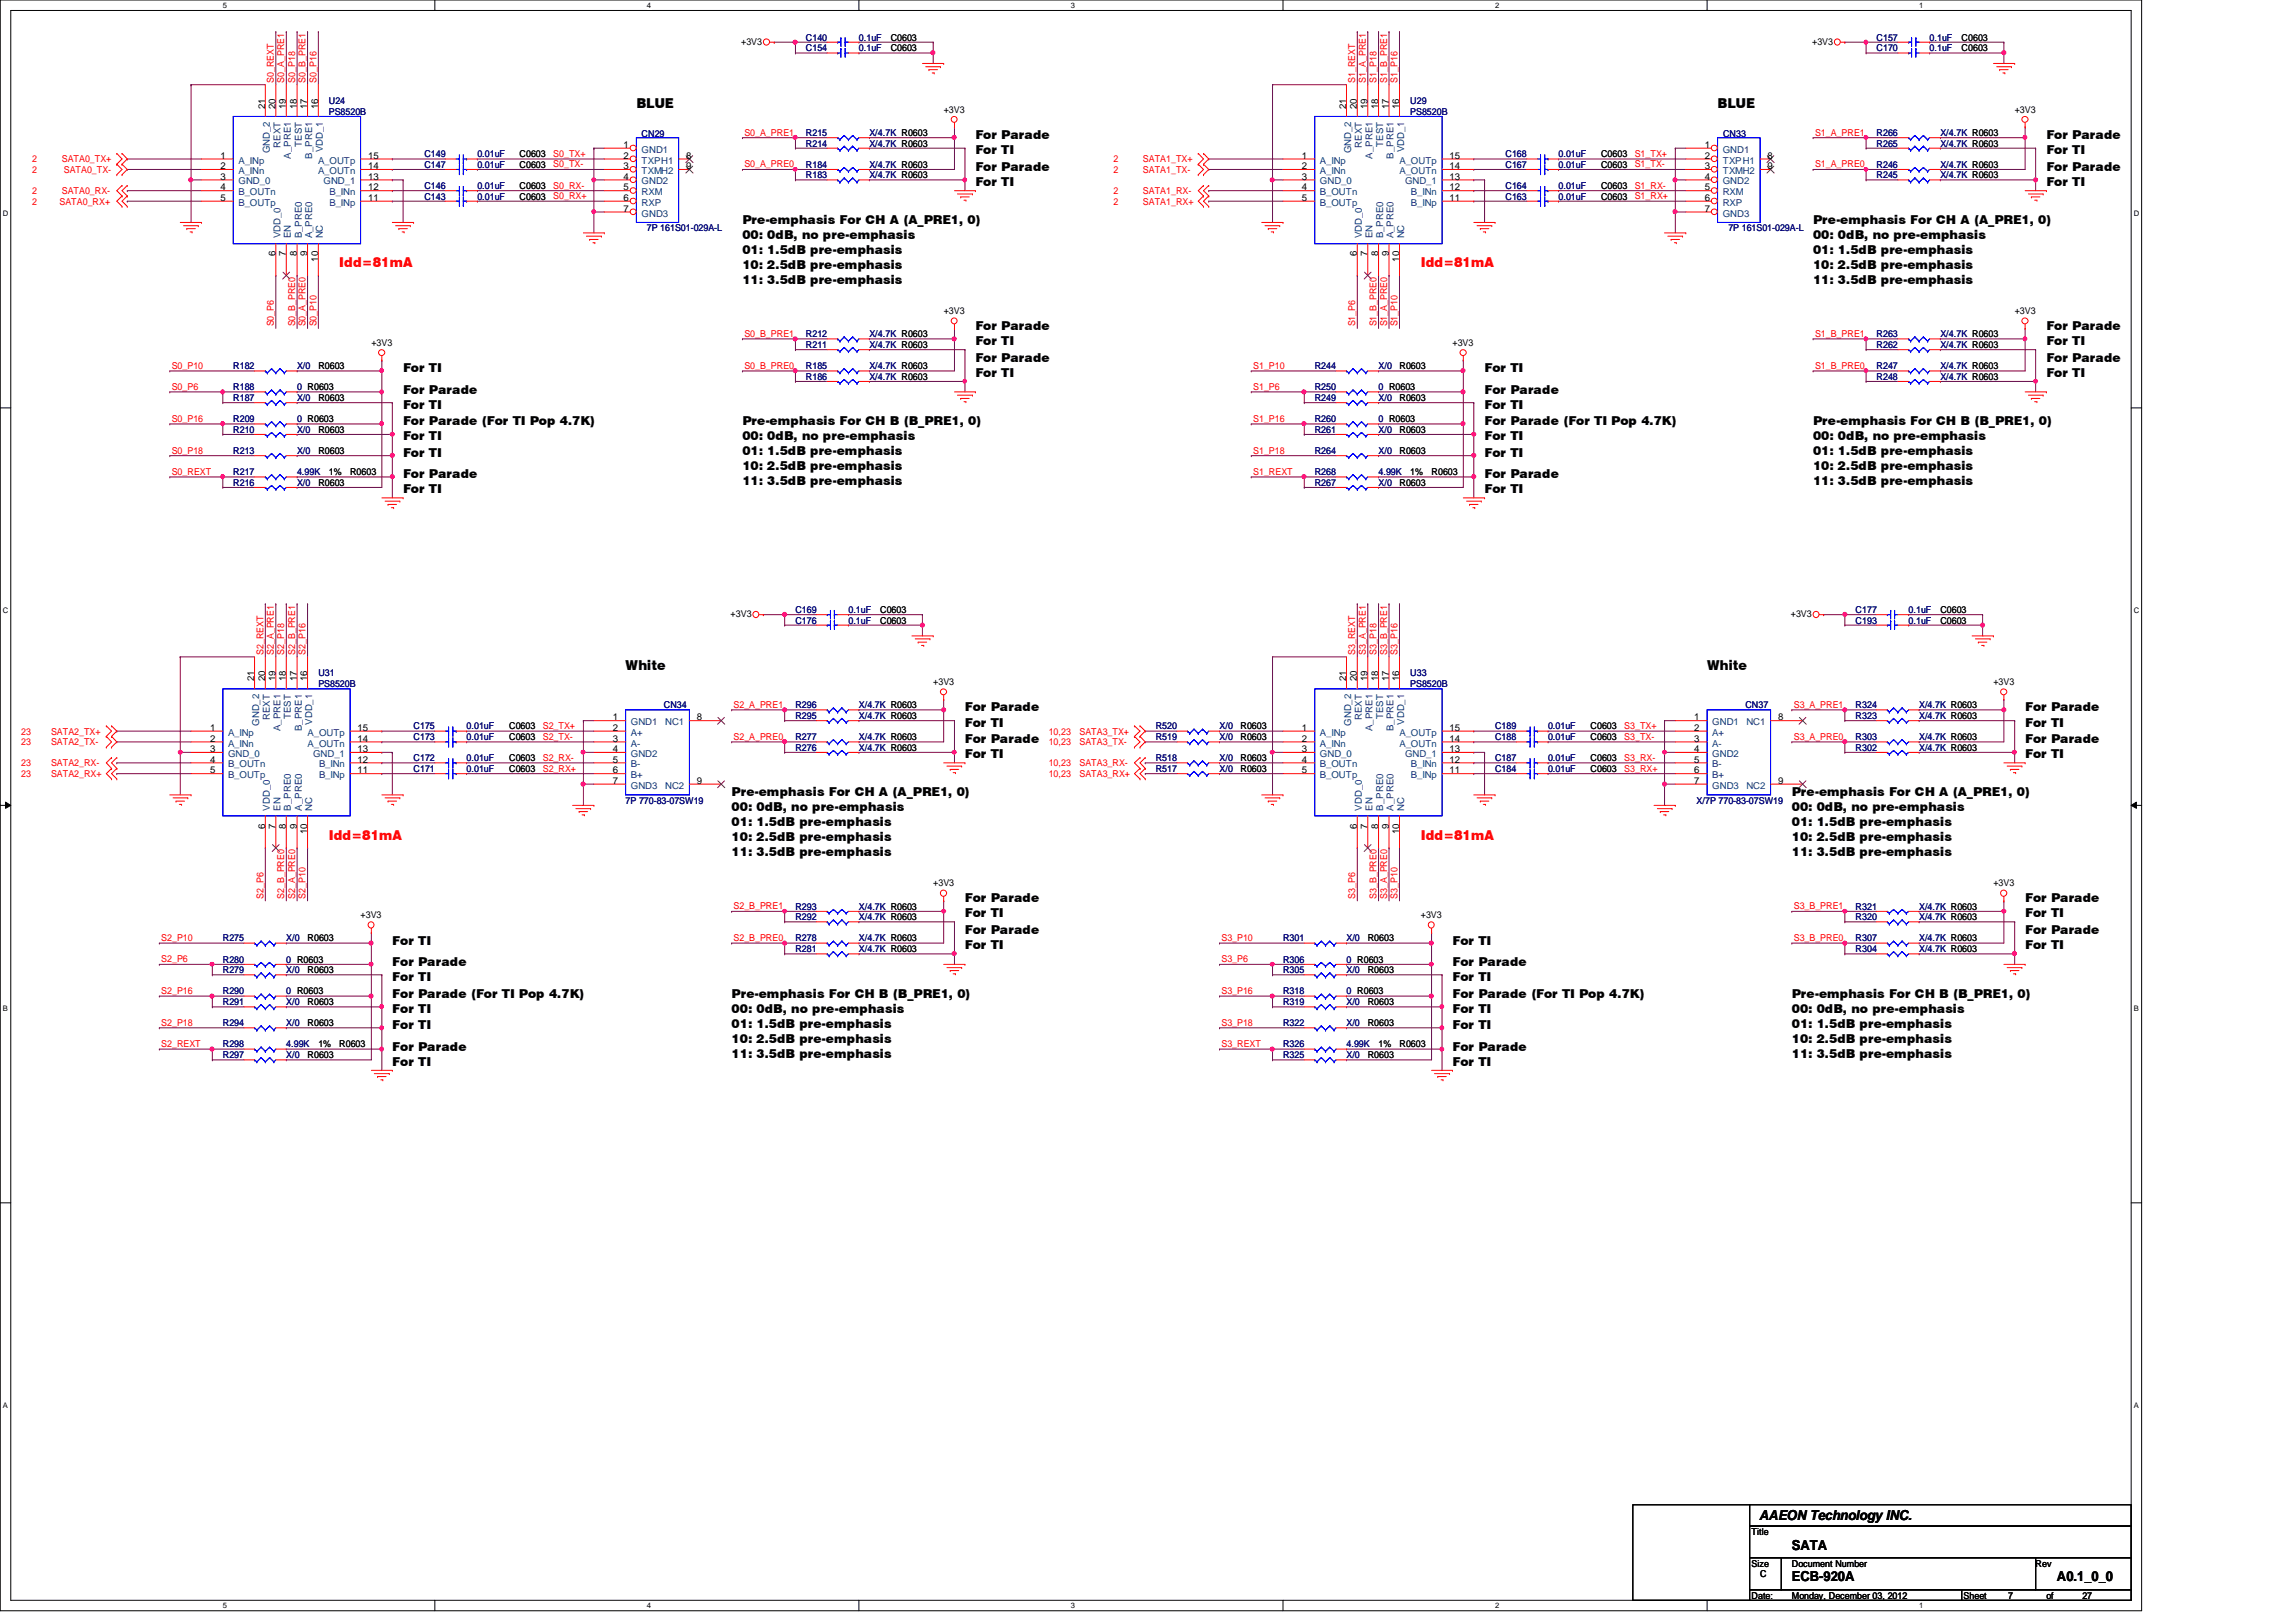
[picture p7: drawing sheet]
<svg xmlns="http://www.w3.org/2000/svg" width="297mm" height="210mm" viewBox="0 0 297 210" stroke-linecap="round" stroke-linejoin="round" font-family="sans-serif">
<defs><g id="words">
<g font-size="1.8">
<text x="82.3" y="14">BLUE</text>
<text x="222.2" y="14">BLUE</text>
<text x="80.9" y="86.7">White</text>
<text x="220.8" y="86.7">White</text>
<text x="227.6" y="196.8">AAEON Technology INC.</text>
<text x="231.8" y="200.5">SATA</text>
<text x="231.8" y="204.6">ECB-920A</text>
<text x="266.1" y="204.6">A0.1_0_0</text>
</g>
<g font-size="1.8" fill="#f00">
<text x="43.9" y="34.6">Idd=81mA</text>
<text x="183.8" y="34.6">Idd=81mA</text>
<text x="42.5" y="108.7">Idd=81mA</text>
<text x="183.8" y="108.7">Idd=81mA</text>
</g>
<g font-size="1.6">
<text x="126.2" y="18">For Parade</text>
<text x="264.8" y="18">For Parade</text>
<text x="126.2" y="19.9">For TI</text>
<text x="126.2" y="22.1">For Parade</text>
<text x="264.8" y="19.9">For TI</text>
<text x="264.8" y="22.1">For Parade</text>
<text x="96.1" y="29">Pre-emphasis For CH A (A_PRE1, 0)</text>
<text x="126.2" y="24.1">For TI</text>
<text x="234.6" y="29">Pre-emphasis For CH A (A_PRE1, 0)</text>
<text x="264.8" y="24.1">For TI</text>
<text x="96.1" y="30.9">00: 0dB, no pre-emphasis</text>
<text x="96.1" y="32.9">01: 1.5dB pre-emphasis</text>
<text x="96.1" y="34.8">10: 2.5dB pre-emphasis</text>
<text x="234.6" y="30.9">00: 0dB, no pre-emphasis</text>
<text x="234.6" y="32.9">01: 1.5dB pre-emphasis</text>
<text x="234.6" y="34.8">10: 2.5dB pre-emphasis</text>
<text x="96.1" y="36.8">11: 3.5dB pre-emphasis</text>
<text x="234.6" y="36.8">11: 3.5dB pre-emphasis</text>
<text x="126.2" y="42.7">For Parade</text>
<text x="126.2" y="44.7">For TI</text>
<text x="126.2" y="46.8">For Parade</text>
<text x="264.8" y="42.7">For Parade</text>
<text x="264.8" y="44.7">For TI</text>
<text x="264.8" y="46.8">For Parade</text>
<text x="52.2" y="48.2">For TI</text>
<text x="52.2" y="50.9">For Parade</text>
<text x="52.2" y="52.9">For TI</text>
<text x="126.2" y="48.8">For TI</text>
<text x="192.1" y="48.2">For TI</text>
<text x="192.1" y="50.9">For Parade</text>
<text x="192.1" y="52.9">For TI</text>
<text x="264.8" y="48.8">For TI</text>
<text x="52.2" y="55">For Parade (For TI Pop 4.7K)</text>
<text x="52.2" y="57">For TI</text>
<text x="52.2" y="59.1">For TI</text>
<text x="96.1" y="55">Pre-emphasis For CH B (B_PRE1, 0)</text>
<text x="96.1" y="57">00: 0dB, no pre-emphasis</text>
<text x="96.1" y="58.9">01: 1.5dB pre-emphasis</text>
<text x="192.1" y="55">For Parade (For TI Pop 4.7K)</text>
<text x="192.1" y="57">For TI</text>
<text x="192.1" y="59.1">For TI</text>
<text x="234.6" y="55">Pre-emphasis For CH B (B_PRE1, 0)</text>
<text x="234.6" y="57">00: 0dB, no pre-emphasis</text>
<text x="234.6" y="58.9">01: 1.5dB pre-emphasis</text>
<text x="52.2" y="61.9">For Parade</text>
<text x="52.2" y="63.8">For TI</text>
<text x="96.1" y="60.9">10: 2.5dB pre-emphasis</text>
<text x="96.1" y="62.8">11: 3.5dB pre-emphasis</text>
<text x="192.1" y="61.9">For Parade</text>
<text x="192.1" y="63.8">For TI</text>
<text x="234.6" y="60.9">10: 2.5dB pre-emphasis</text>
<text x="234.6" y="62.8">11: 3.5dB pre-emphasis</text>
<text x="124.8" y="92.1">For Parade</text>
<text x="124.8" y="94">For TI</text>
<text x="262" y="92.1">For Parade</text>
<text x="262" y="94">For TI</text>
<text x="124.8" y="96.2">For Parade</text>
<text x="124.8" y="98.1">For TI</text>
<text x="262" y="96.2">For Parade</text>
<text x="262" y="98.1">For TI</text>
<text x="94.7" y="103">Pre-emphasis For CH A (A_PRE1, 0)</text>
<text x="94.7" y="105">00: 0dB, no pre-emphasis</text>
<text x="94.7" y="106.9">01: 1.5dB pre-emphasis</text>
<text x="231.8" y="103">Pre-emphasis For CH A (A_PRE1, 0)</text>
<text x="231.8" y="105">00: 0dB, no pre-emphasis</text>
<text x="231.8" y="106.9">01: 1.5dB pre-emphasis</text>
<text x="94.7" y="108.9">10: 2.5dB pre-emphasis</text>
<text x="94.7" y="110.8">11: 3.5dB pre-emphasis</text>
<text x="231.8" y="108.9">10: 2.5dB pre-emphasis</text>
<text x="231.8" y="110.8">11: 3.5dB pre-emphasis</text>
<text x="124.8" y="116.8">For Parade</text>
<text x="124.8" y="118.7">For TI</text>
<text x="262" y="116.8">For Parade</text>
<text x="262" y="118.7">For TI</text>
<text x="50.8" y="122.3">For TI</text>
<text x="50.8" y="125">For Parade</text>
<text x="124.8" y="120.9">For Parade</text>
<text x="124.8" y="122.8">For TI</text>
<text x="187.9" y="122.3">For TI</text>
<text x="187.9" y="125">For Parade</text>
<text x="262" y="120.9">For Parade</text>
<text x="262" y="122.8">For TI</text>
<text x="50.8" y="129.1">For Parade (For TI Pop 4.7K)</text>
<text x="50.8" y="131.1">For TI</text>
<text x="50.8" y="127">For TI</text>
<text x="94.7" y="129.1">Pre-emphasis For CH B (B_PRE1, 0)</text>
<text x="94.7" y="131.1">00: 0dB, no pre-emphasis</text>
<text x="187.9" y="129.1">For Parade (For TI Pop 4.7K)</text>
<text x="187.9" y="131.1">For TI</text>
<text x="187.9" y="127">For TI</text>
<text x="231.8" y="129.1">Pre-emphasis For CH B (B_PRE1, 0)</text>
<text x="231.8" y="131.1">00: 0dB, no pre-emphasis</text>
<text x="50.8" y="136">For Parade</text>
<text x="50.8" y="137.9">For TI</text>
<text x="50.8" y="133.2">For TI</text>
<text x="94.7" y="133">01: 1.5dB pre-emphasis</text>
<text x="94.7" y="135">10: 2.5dB pre-emphasis</text>
<text x="94.7" y="136.9">11: 3.5dB pre-emphasis</text>
<text x="187.9" y="133.2">For TI</text>
<text x="187.9" y="136">For Parade</text>
<text x="187.9" y="137.9">For TI</text>
<text x="231.8" y="133">01: 1.5dB pre-emphasis</text>
<text x="231.8" y="135">10: 2.5dB pre-emphasis</text>
<text x="231.8" y="136.9">11: 3.5dB pre-emphasis</text>
</g>
<g font-size="1.2">
<text x="95.9" y="5.8">+3V3</text>
<text x="115.2" y="5.2">C0603</text>
<text x="234.4" y="5.8">+3V3</text>
<text x="253.8" y="5.2">C0603</text>
<text x="115.2" y="6.6">C0603</text>
<text x="253.8" y="6.6">C0603</text>
<text x="34.3" y="14.1" transform="rotate(-90 34.3 14.1)">21</text>
<text x="35.6" y="14.1" transform="rotate(-90 35.6 14.1)">20</text>
<text x="37" y="14.1" transform="rotate(-90 37 14.1)">19</text>
<text x="38.4" y="14.1" transform="rotate(-90 38.4 14.1)">18</text>
<text x="39.7" y="14.1" transform="rotate(-90 39.7 14.1)">17</text>
<text x="41.1" y="14.1" transform="rotate(-90 41.1 14.1)">16</text>
<text x="122.1" y="14.6">+3V3</text>
<text x="174.2" y="14.1" transform="rotate(-90 174.2 14.1)">21</text>
<text x="175.6" y="14.1" transform="rotate(-90 175.6 14.1)">20</text>
<text x="176.9" y="14.1" transform="rotate(-90 176.9 14.1)">19</text>
<text x="178.3" y="14.1" transform="rotate(-90 178.3 14.1)">18</text>
<text x="179.7" y="14.1" transform="rotate(-90 179.7 14.1)">17</text>
<text x="181" y="14.1" transform="rotate(-90 181 14.1)">16</text>
<text x="260.6" y="14.6">+3V3</text>
<text x="28.5" y="20.5">1</text>
<text x="28.5" y="23.2">3</text>
<text x="28.5" y="21.9">2</text>
<text x="47.6" y="20.5">15</text>
<text x="47.6" y="21.9">14</text>
<text x="47.6" y="23.2">13</text>
<text x="67.2" y="21.7">C0603</text>
<text x="67.2" y="20.3">C0603</text>
<text x="80.7" y="19.1">1</text>
<text x="80.7" y="20.5">2</text>
<text x="80.7" y="21.9">3</text>
<text x="80.7" y="23.2">4</text>
<text x="88.8" y="20.5">8</text>
<text x="88.8" y="21.9">9</text>
<text x="168.4" y="20.5">1</text>
<text x="168.4" y="23.2">3</text>
<text x="168.4" y="21.9">2</text>
<text x="187.5" y="20.5">15</text>
<text x="187.5" y="21.9">14</text>
<text x="187.5" y="23.2">13</text>
<text x="207.1" y="21.7">C0603</text>
<text x="207.1" y="20.3">C0603</text>
<text x="220.6" y="19.1">1</text>
<text x="220.6" y="20.5">2</text>
<text x="220.6" y="21.9">3</text>
<text x="220.6" y="23.2">4</text>
<text x="228.7" y="20.5">8</text>
<text x="228.7" y="21.9">9</text>
<text x="28.5" y="26">5</text>
<text x="28.5" y="24.6">4</text>
<text x="47.6" y="26">11</text>
<text x="47.6" y="24.6">12</text>
<text x="67.2" y="25.8">C0603</text>
<text x="67.2" y="24.4">C0603</text>
<text x="80.7" y="24.6">5</text>
<text x="80.7" y="26">6</text>
<text x="80.7" y="27.4">7</text>
<text x="168.4" y="26">5</text>
<text x="168.4" y="24.6">4</text>
<text x="187.5" y="26">11</text>
<text x="187.5" y="24.6">12</text>
<text x="207.1" y="24.4">C0603</text>
<text x="207.1" y="25.8">C0603</text>
<text x="220.6" y="24.6">5</text>
<text x="220.6" y="26">6</text>
<text x="220.6" y="27.4">7</text>
<text x="35.6" y="33.2" transform="rotate(-90 35.6 33.2)">6</text>
<text x="37" y="33.2" transform="rotate(-90 37 33.2)">7</text>
<text x="38.4" y="33.2" transform="rotate(-90 38.4 33.2)">8</text>
<text x="39.7" y="33.2" transform="rotate(-90 39.7 33.2)">9</text>
<text x="41.1" y="33.9" transform="rotate(-90 41.1 33.9)">10</text>
<text x="175.6" y="33.2" transform="rotate(-90 175.6 33.2)">6</text>
<text x="176.9" y="33.2" transform="rotate(-90 176.9 33.2)">7</text>
<text x="178.3" y="33.2" transform="rotate(-90 178.3 33.2)">8</text>
<text x="179.7" y="33.2" transform="rotate(-90 179.7 33.2)">9</text>
<text x="181" y="33.9" transform="rotate(-90 181 33.9)">10</text>
<text x="122.1" y="40.6">+3V3</text>
<text x="260.6" y="40.6">+3V3</text>
<text x="41.2" y="47.8">R0603</text>
<text x="48" y="44.7">+3V3</text>
<text x="181.1" y="47.8">R0603</text>
<text x="187.9" y="44.7">+3V3</text>
<text x="41.2" y="51.9">R0603</text>
<text x="181.1" y="51.9">R0603</text>
<text x="41.2" y="56">R0603</text>
<text x="41.2" y="58.7">R0603</text>
<text x="181.1" y="56">R0603</text>
<text x="181.1" y="58.7">R0603</text>
<text x="41.2" y="62.9">R0603</text>
<text x="42.5" y="61.5">1%</text>
<text x="45.3" y="61.5">R0603</text>
<text x="181.1" y="62.9">R0603</text>
<text x="182.5" y="61.5">1%</text>
<text x="185.2" y="61.5">R0603</text>
<text x="94.5" y="79.8">+3V3</text>
<text x="113.9" y="79.3">C0603</text>
<text x="113.9" y="80.7">C0603</text>
<text x="231.7" y="79.8">+3V3</text>
<text x="251" y="79.3">C0603</text>
<text x="251" y="80.7">C0603</text>
<text x="32.9" y="88.2" transform="rotate(-90 32.9 88.2)">21</text>
<text x="34.3" y="88.2" transform="rotate(-90 34.3 88.2)">20</text>
<text x="35.6" y="88.2" transform="rotate(-90 35.6 88.2)">19</text>
<text x="37" y="88.2" transform="rotate(-90 37 88.2)">18</text>
<text x="38.4" y="88.2" transform="rotate(-90 38.4 88.2)">17</text>
<text x="39.7" y="88.2" transform="rotate(-90 39.7 88.2)">16</text>
<text x="120.7" y="88.6">+3V3</text>
<text x="174.2" y="88.2" transform="rotate(-90 174.2 88.2)">21</text>
<text x="175.6" y="88.2" transform="rotate(-90 175.6 88.2)">20</text>
<text x="176.9" y="88.2" transform="rotate(-90 176.9 88.2)">19</text>
<text x="178.3" y="88.2" transform="rotate(-90 178.3 88.2)">18</text>
<text x="179.7" y="88.2" transform="rotate(-90 179.7 88.2)">17</text>
<text x="181" y="88.2" transform="rotate(-90 181 88.2)">16</text>
<text x="257.9" y="88.6">+3V3</text>
<text x="27.2" y="94.6">1</text>
<text x="27.2" y="96">2</text>
<text x="46.3" y="94.6">15</text>
<text x="46.3" y="96">14</text>
<text x="65.9" y="94.4">C0603</text>
<text x="65.9" y="95.8">C0603</text>
<text x="79.3" y="93.2">1</text>
<text x="79.3" y="94.6">2</text>
<text x="79.3" y="96">3</text>
<text x="90.2" y="93.2">8</text>
<text x="160.5" y="94.4">R0603</text>
<text x="160.5" y="95.8">R0603</text>
<text x="168.4" y="94.6">1</text>
<text x="168.4" y="96">2</text>
<text x="187.5" y="94.6">15</text>
<text x="187.5" y="96">14</text>
<text x="205.8" y="94.4">C0603</text>
<text x="205.8" y="95.8">C0603</text>
<text x="219.2" y="93.2">1</text>
<text x="219.2" y="94.6">2</text>
<text x="219.2" y="96">3</text>
<text x="230" y="93.2">8</text>
<text x="27.2" y="100.1">5</text>
<text x="27.2" y="98.7">4</text>
<text x="27.2" y="97.3">3</text>
<text x="46.3" y="97.3">13</text>
<text x="46.3" y="100.1">11</text>
<text x="46.3" y="98.7">12</text>
<text x="65.9" y="99.9">C0603</text>
<text x="65.9" y="98.5">C0603</text>
<text x="79.3" y="97.3">4</text>
<text x="79.3" y="98.7">5</text>
<text x="79.3" y="100.1">6</text>
<text x="79.3" y="101.4">7</text>
<text x="90.2" y="101.4">9</text>
<text x="160.5" y="98.5">R0603</text>
<text x="160.5" y="99.9">R0603</text>
<text x="168.4" y="100.1">5</text>
<text x="168.4" y="98.7">4</text>
<text x="168.4" y="97.3">3</text>
<text x="187.5" y="97.3">13</text>
<text x="187.5" y="100.1">11</text>
<text x="187.5" y="98.7">12</text>
<text x="205.8" y="98.5">C0603</text>
<text x="205.8" y="99.9">C0603</text>
<text x="219.2" y="97.3">4</text>
<text x="219.2" y="98.7">5</text>
<text x="219.2" y="100.1">6</text>
<text x="219.2" y="101.4">7</text>
<text x="230" y="101.4">9</text>
<text x="34.3" y="107.2" transform="rotate(-90 34.3 107.2)">6</text>
<text x="35.6" y="107.2" transform="rotate(-90 35.6 107.2)">7</text>
<text x="37" y="107.2" transform="rotate(-90 37 107.2)">8</text>
<text x="38.4" y="107.2" transform="rotate(-90 38.4 107.2)">9</text>
<text x="39.7" y="107.9" transform="rotate(-90 39.7 107.9)">10</text>
<text x="175.6" y="107.2" transform="rotate(-90 175.6 107.2)">6</text>
<text x="176.9" y="107.2" transform="rotate(-90 176.9 107.2)">7</text>
<text x="178.3" y="107.2" transform="rotate(-90 178.3 107.2)">8</text>
<text x="179.7" y="107.2" transform="rotate(-90 179.7 107.2)">9</text>
<text x="181" y="107.9" transform="rotate(-90 181 107.9)">10</text>
<text x="46.6" y="118.8">+3V3</text>
<text x="120.7" y="114.7">+3V3</text>
<text x="183.8" y="118.8">+3V3</text>
<text x="257.9" y="114.7">+3V3</text>
<text x="39.8" y="121.8">R0603</text>
<text x="39.8" y="125.9">R0603</text>
<text x="177" y="125.9">R0603</text>
<text x="177" y="121.8">R0603</text>
<text x="39.8" y="130">R0603</text>
<text x="177" y="130">R0603</text>
<text x="39.8" y="132.8">R0603</text>
<text x="39.8" y="136.9">R0603</text>
<text x="41.2" y="135.6">1%</text>
<text x="43.9" y="135.6">R0603</text>
<text x="177" y="136.9">R0603</text>
<text x="177" y="132.8">R0603</text>
<text x="178.3" y="135.6">1%</text>
<text x="181.1" y="135.6">R0603</text>
<text x="226.6" y="198.6">Title</text>
<text x="226.6" y="202.7">Size</text>
<text x="231.8" y="202.7">Document Number</text>
<text x="263.4" y="202.7">Rev</text>
<text x="226.6" y="206.9">Date:</text>
<text x="227.7" y="204.1">C</text>
<text x="231.8" y="206.9">Monday, December 03, 2012</text>
<text x="254" y="206.9">Sheet</text>
<text x="259.8" y="206.9">7</text>
<text x="264.7" y="206.9">of</text>
<text x="269.4" y="206.9">27</text>
</g>
<g font-size="1.2" fill="#000080">
<text x="104.3" y="5.2">C140</text>
<text x="111.1" y="5.2">0.1uF</text>
<text x="242.8" y="5.2">C157</text>
<text x="249.6" y="5.2">0.1uF</text>
<text x="104.3" y="6.6">C154</text>
<text x="111.1" y="6.6">0.1uF</text>
<text x="242.8" y="6.6">C170</text>
<text x="249.6" y="6.6">0.1uF</text>
<text x="42.5" y="13.5">U24</text>
<text x="42.5" y="14.9">PS8520B</text>
<text x="83" y="17.7">CN29</text>
<text x="104.3" y="17.6">R215</text>
<text x="112.5" y="17.6">X/4.7K R0603</text>
<text x="182.5" y="13.5">U29</text>
<text x="182.5" y="14.9">PS8520B</text>
<text x="222.9" y="17.7">CN33</text>
<text x="242.8" y="17.6">R266</text>
<text x="251" y="17.6">X/4.7K R0603</text>
<text x="54.9" y="21.7">C147</text>
<text x="54.9" y="20.3">C149</text>
<text x="61.8" y="21.7">0.01uF</text>
<text x="61.8" y="20.3">0.01uF</text>
<text x="104.3" y="23.1">R183</text>
<text x="104.3" y="21.7">R184</text>
<text x="104.3" y="19">R214</text>
<text x="112.5" y="23.1">X/4.7K R0603</text>
<text x="112.5" y="21.7">X/4.7K R0603</text>
<text x="112.5" y="19">X/4.7K R0603</text>
<text x="194.8" y="21.7">C167</text>
<text x="194.8" y="20.3">C168</text>
<text x="201.6" y="21.7">0.01uF</text>
<text x="201.6" y="20.3">0.01uF</text>
<text x="242.8" y="19">R265</text>
<text x="242.8" y="21.7">R246</text>
<text x="242.8" y="23.1">R245</text>
<text x="251" y="19">X/4.7K R0603</text>
<text x="251" y="21.7">X/4.7K R0603</text>
<text x="251" y="23.1">X/4.7K R0603</text>
<text x="54.9" y="25.8">C143</text>
<text x="54.9" y="24.4">C146</text>
<text x="61.8" y="25.8">0.01uF</text>
<text x="61.8" y="24.4">0.01uF</text>
<text x="83.7" y="29.9">7P 161S01-029A-L</text>
<text x="194.8" y="24.4">C164</text>
<text x="194.8" y="25.8">C163</text>
<text x="201.6" y="24.4">0.01uF</text>
<text x="201.6" y="25.8">0.01uF</text>
<text x="223.6" y="29.9">7P 161S01-029A-L</text>
<text x="30.2" y="47.8">R182</text>
<text x="38.4" y="47.8">X/0</text>
<text x="104.3" y="47.8">R185</text>
<text x="104.3" y="45">R211</text>
<text x="104.3" y="43.6">R212</text>
<text x="112.5" y="47.8">X/4.7K R0603</text>
<text x="112.5" y="45">X/4.7K R0603</text>
<text x="112.5" y="43.6">X/4.7K R0603</text>
<text x="170.1" y="47.8">R244</text>
<text x="178.3" y="47.8">X/0</text>
<text x="242.8" y="43.6">R263</text>
<text x="242.8" y="45">R262</text>
<text x="242.8" y="47.8">R247</text>
<text x="251" y="43.6">X/4.7K R0603</text>
<text x="251" y="45">X/4.7K R0603</text>
<text x="251" y="47.8">X/4.7K R0603</text>
<text x="30.2" y="51.9">R187</text>
<text x="30.2" y="50.5">R188</text>
<text x="38.4" y="51.9">X/0</text>
<text x="38.4" y="50.5">0 R0603</text>
<text x="104.3" y="49.1">R186</text>
<text x="112.5" y="49.1">X/4.7K R0603</text>
<text x="170.1" y="50.5">R250</text>
<text x="170.1" y="51.9">R249</text>
<text x="178.3" y="50.5">0 R0603</text>
<text x="178.3" y="51.9">X/0</text>
<text x="242.8" y="49.1">R248</text>
<text x="251" y="49.1">X/4.7K R0603</text>
<text x="30.2" y="54.6">R209</text>
<text x="30.2" y="56">R210</text>
<text x="30.2" y="58.7">R213</text>
<text x="38.4" y="54.6">0 R0603</text>
<text x="38.4" y="56">X/0</text>
<text x="38.4" y="58.7">X/0</text>
<text x="170.1" y="56">R261</text>
<text x="170.1" y="58.7">R264</text>
<text x="170.1" y="54.6">R260</text>
<text x="178.3" y="56">X/0</text>
<text x="178.3" y="58.7">X/0</text>
<text x="178.3" y="54.6">0 R0603</text>
<text x="30.2" y="62.9">R216</text>
<text x="30.2" y="61.5">R217</text>
<text x="38.4" y="62.9">X/0</text>
<text x="38.4" y="61.5">4.99K</text>
<text x="170.1" y="61.5">R268</text>
<text x="170.1" y="62.9">R267</text>
<text x="178.3" y="61.5">4.99K</text>
<text x="178.3" y="62.9">X/0</text>
<text x="102.9" y="79.3">C169</text>
<text x="102.9" y="80.7">C176</text>
<text x="109.8" y="79.3">0.1uF</text>
<text x="109.8" y="80.7">0.1uF</text>
<text x="240.1" y="79.3">C177</text>
<text x="240.1" y="80.7">C193</text>
<text x="246.9" y="79.3">0.1uF</text>
<text x="246.9" y="80.7">0.1uF</text>
<text x="41.2" y="87.5">U31</text>
<text x="41.2" y="88.9">PS8520B</text>
<text x="182.5" y="87.5">U33</text>
<text x="182.5" y="88.9">PS8520B</text>
<text x="53.5" y="94.4">C175</text>
<text x="53.5" y="95.8">C173</text>
<text x="60.4" y="94.4">0.01uF</text>
<text x="60.4" y="95.8">0.01uF</text>
<text x="85.9" y="91.7">CN34</text>
<text x="102.9" y="91.7">R296</text>
<text x="102.9" y="93">R295</text>
<text x="102.9" y="95.8">R277</text>
<text x="111.1" y="91.7">X/4.7K R0603</text>
<text x="111.1" y="93">X/4.7K R0603</text>
<text x="111.1" y="95.8">X/4.7K R0603</text>
<text x="149.5" y="94.4">R520</text>
<text x="149.5" y="95.8">R519</text>
<text x="157.8" y="94.4">X/0</text>
<text x="157.8" y="95.8">X/0</text>
<text x="193.4" y="94.4">C189</text>
<text x="193.4" y="95.8">C188</text>
<text x="200.3" y="94.4">0.01uF</text>
<text x="200.3" y="95.8">0.01uF</text>
<text x="225.8" y="91.7">CN37</text>
<text x="240.1" y="93">R323</text>
<text x="240.1" y="95.8">R303</text>
<text x="240.1" y="91.7">R324</text>
<text x="248.3" y="93">X/4.7K R0603</text>
<text x="248.3" y="95.8">X/4.7K R0603</text>
<text x="248.3" y="91.7">X/4.7K R0603</text>
<text x="53.5" y="99.9">C171</text>
<text x="53.5" y="98.5">C172</text>
<text x="60.4" y="99.9">0.01uF</text>
<text x="60.4" y="98.5">0.01uF</text>
<text x="102.9" y="97.2">R276</text>
<text x="111.1" y="97.2">X/4.7K R0603</text>
<text x="149.5" y="98.5">R518</text>
<text x="149.5" y="99.9">R517</text>
<text x="157.8" y="98.5">X/0</text>
<text x="157.8" y="99.9">X/0</text>
<text x="193.4" y="98.5">C187</text>
<text x="193.4" y="99.9">C184</text>
<text x="200.3" y="98.5">0.01uF</text>
<text x="200.3" y="99.9">0.01uF</text>
<text x="240.1" y="97.2">R302</text>
<text x="248.3" y="97.2">X/4.7K R0603</text>
<text x="80.9" y="104">7P 770-83-07SW19</text>
<text x="219.5" y="104">X/7P 770-83-07SW19</text>
<text x="102.9" y="117.7">R293</text>
<text x="102.9" y="119.1">R292</text>
<text x="111.1" y="117.7">X/4.7K R0603</text>
<text x="111.1" y="119.1">X/4.7K R0603</text>
<text x="240.1" y="117.7">R321</text>
<text x="240.1" y="119.1">R320</text>
<text x="248.3" y="117.7">X/4.7K R0603</text>
<text x="248.3" y="119.1">X/4.7K R0603</text>
<text x="28.8" y="121.8">R275</text>
<text x="28.8" y="125.9">R279</text>
<text x="28.8" y="124.6">R280</text>
<text x="37" y="121.8">X/0</text>
<text x="37" y="125.9">X/0</text>
<text x="37" y="124.6">0 R0603</text>
<text x="102.9" y="123.2">R281</text>
<text x="102.9" y="121.8">R278</text>
<text x="111.1" y="123.2">X/4.7K R0603</text>
<text x="111.1" y="121.8">X/4.7K R0603</text>
<text x="166" y="125.9">R305</text>
<text x="166" y="124.6">R306</text>
<text x="166" y="121.8">R301</text>
<text x="174.2" y="125.9">X/0</text>
<text x="174.2" y="124.6">0 R0603</text>
<text x="174.2" y="121.8">X/0</text>
<text x="240.1" y="123.2">R304</text>
<text x="240.1" y="121.8">R307</text>
<text x="248.3" y="123.2">X/4.7K R0603</text>
<text x="248.3" y="121.8">X/4.7K R0603</text>
<text x="28.8" y="128.7">R290</text>
<text x="28.8" y="130">R291</text>
<text x="37" y="128.7">0 R0603</text>
<text x="37" y="130">X/0</text>
<text x="166" y="128.7">R318</text>
<text x="166" y="130">R319</text>
<text x="174.2" y="128.7">0 R0603</text>
<text x="174.2" y="130">X/0</text>
<text x="28.8" y="132.8">R294</text>
<text x="28.8" y="135.6">R298</text>
<text x="28.8" y="136.9">R297</text>
<text x="37" y="132.8">X/0</text>
<text x="37" y="135.6">4.99K</text>
<text x="37" y="136.9">X/0</text>
<text x="166" y="135.6">R326</text>
<text x="166" y="136.9">R325</text>
<text x="166" y="132.8">R322</text>
<text x="174.2" y="135.6">4.99K</text>
<text x="174.2" y="136.9">X/0</text>
<text x="174.2" y="132.8">X/0</text>
</g>
<g font-size="1.2" fill="#f00">
<text x="35.4" y="10.7" transform="rotate(-90 35.4 10.7)">S0_REXT</text>
<text x="36.8" y="10.7" transform="rotate(-90 36.8 10.7)">S0_A_PRE1</text>
<text x="38.2" y="10.7" transform="rotate(-90 38.2 10.7)">S0_P18</text>
<text x="39.5" y="10.7" transform="rotate(-90 39.5 10.7)">S0_B_PRE1</text>
<text x="40.9" y="10.7" transform="rotate(-90 40.9 10.7)">S0_P16</text>
<text x="175.3" y="10.7" transform="rotate(-90 175.3 10.7)">S1_REXT</text>
<text x="176.7" y="10.7" transform="rotate(-90 176.7 10.7)">S1_A_PRE1</text>
<text x="178.1" y="10.7" transform="rotate(-90 178.1 10.7)">S1_P18</text>
<text x="179.4" y="10.7" transform="rotate(-90 179.4 10.7)">S1_B_PRE1</text>
<text x="180.8" y="10.7" transform="rotate(-90 180.8 10.7)">S1_P16</text>
<text x="96.3" y="17.6">S0_A_PRE1</text>
<text x="234.8" y="17.6">S1_A_PRE1</text>
<text x="4.1" y="22.4">2</text>
<text x="4.1" y="21">2</text>
<text x="8" y="21">SATA0_TX+</text>
<text x="8.3" y="22.4">SATA0_TX-</text>
<text x="71.6" y="20.3">S0_TX+</text>
<text x="71.6" y="21.7">S0_TX-</text>
<text x="96.3" y="21.7">S0_A_PRE0</text>
<text x="144.1" y="21">2</text>
<text x="144.1" y="22.4">2</text>
<text x="147.9" y="21">SATA1_TX+</text>
<text x="147.9" y="22.4">SATA1_TX-</text>
<text x="211.5" y="20.3">S1_TX+</text>
<text x="211.5" y="21.7">S1_TX-</text>
<text x="234.8" y="21.7">S1_A_PRE0</text>
<text x="4.1" y="26.5">2</text>
<text x="4.1" y="25.1">2</text>
<text x="7.7" y="26.5">SATA0_RX+</text>
<text x="8" y="25.1">SATA0_RX-</text>
<text x="71.6" y="24.4">S0_RX-</text>
<text x="71.6" y="25.8">S0_RX+</text>
<text x="144.1" y="26.5">2</text>
<text x="144.1" y="25.1">2</text>
<text x="147.9" y="26.5">SATA1_RX+</text>
<text x="147.9" y="25.1">SATA1_RX-</text>
<text x="211.5" y="24.4">S1_RX-</text>
<text x="211.5" y="25.8">S1_RX+</text>
<text x="22.2" y="47.8">S0_P10</text>
<text x="35.4" y="42.2" transform="rotate(-90 35.4 42.2)">S0_P6</text>
<text x="38.2" y="42.2" transform="rotate(-90 38.2 42.2)">S0_B_PRE0</text>
<text x="39.5" y="42.2" transform="rotate(-90 39.5 42.2)">S0_A_PRE0</text>
<text x="40.9" y="42.2" transform="rotate(-90 40.9 42.2)">S0_P10</text>
<text x="96.3" y="43.6">S0_B_PRE1</text>
<text x="96.3" y="47.8">S0_B_PRE0</text>
<text x="162.1" y="47.8">S1_P10</text>
<text x="175.3" y="42.2" transform="rotate(-90 175.3 42.2)">S1_P6</text>
<text x="178.1" y="42.2" transform="rotate(-90 178.1 42.2)">S1_B_PRE0</text>
<text x="179.4" y="42.2" transform="rotate(-90 179.4 42.2)">S1_A_PRE0</text>
<text x="180.8" y="42.2" transform="rotate(-90 180.8 42.2)">S1_P10</text>
<text x="234.8" y="43.6">S1_B_PRE1</text>
<text x="234.8" y="47.8">S1_B_PRE0</text>
<text x="22.2" y="50.5">S0_P6</text>
<text x="162.1" y="50.5">S1_P6</text>
<text x="22.2" y="58.7">S0_P18</text>
<text x="22.2" y="54.6">S0_P16</text>
<text x="162.1" y="58.7">S1_P18</text>
<text x="162.1" y="54.6">S1_P16</text>
<text x="22.2" y="61.5">S0_REXT</text>
<text x="162.1" y="61.5">S1_REXT</text>
<text x="34.1" y="84.8" transform="rotate(-90 34.1 84.8)">S2_REXT</text>
<text x="35.4" y="84.8" transform="rotate(-90 35.4 84.8)">S2_A_PRE1</text>
<text x="36.8" y="84.8" transform="rotate(-90 36.8 84.8)">S2_P18</text>
<text x="38.2" y="84.8" transform="rotate(-90 38.2 84.8)">S2_B_PRE1</text>
<text x="39.5" y="84.8" transform="rotate(-90 39.5 84.8)">S2_P16</text>
<text x="175.3" y="84.8" transform="rotate(-90 175.3 84.8)">S3_REXT</text>
<text x="176.7" y="84.8" transform="rotate(-90 176.7 84.8)">S3_A_PRE1</text>
<text x="178.1" y="84.8" transform="rotate(-90 178.1 84.8)">S3_P18</text>
<text x="179.4" y="84.8" transform="rotate(-90 179.4 84.8)">S3_B_PRE1</text>
<text x="180.8" y="84.8" transform="rotate(-90 180.8 84.8)">S3_P16</text>
<text x="2.7" y="95.1">23</text>
<text x="6.6" y="95.1">SATA2_TX+</text>
<text x="70.2" y="94.4">S2_TX+</text>
<text x="70.2" y="95.8">S2_TX-</text>
<text x="94.9" y="91.6">S2_A_PRE1</text>
<text x="94.9" y="95.8">S2_A_PRE0</text>
<text x="135.7" y="95.1">10,23</text>
<text x="139.7" y="95.1">SATA3_TX+</text>
<text x="210.1" y="94.4">S3_TX+</text>
<text x="210.1" y="95.8">S3_TX-</text>
<text x="232.1" y="91.6">S3_A_PRE1</text>
<text x="232.1" y="95.8">S3_A_PRE0</text>
<text x="2.7" y="100.6">23</text>
<text x="2.7" y="99.2">23</text>
<text x="2.7" y="96.4">23</text>
<text x="6.6" y="100.6">SATA2_RX+</text>
<text x="6.6" y="99.2">SATA2_RX-</text>
<text x="6.6" y="96.4">SATA2_TX-</text>
<text x="70.2" y="98.5">S2_RX-</text>
<text x="70.2" y="99.9">S2_RX+</text>
<text x="135.7" y="100.6">10,23</text>
<text x="135.7" y="99.2">10,23</text>
<text x="135.7" y="96.4">10,23</text>
<text x="139.7" y="100.6">SATA3_RX+</text>
<text x="139.7" y="99.2">SATA3_RX-</text>
<text x="139.7" y="96.4">SATA3_TX-</text>
<text x="210.1" y="98.5">S3_RX-</text>
<text x="210.1" y="99.9">S3_RX+</text>
<text x="34.1" y="116.3" transform="rotate(-90 34.1 116.3)">S2_P6</text>
<text x="36.8" y="116.3" transform="rotate(-90 36.8 116.3)">S2_B_PRE0</text>
<text x="38.2" y="116.3" transform="rotate(-90 38.2 116.3)">S2_A_PRE0</text>
<text x="39.5" y="116.3" transform="rotate(-90 39.5 116.3)">S2_P10</text>
<text x="94.9" y="117.7">S2_B_PRE1</text>
<text x="175.3" y="116.3" transform="rotate(-90 175.3 116.3)">S3_P6</text>
<text x="178.1" y="116.3" transform="rotate(-90 178.1 116.3)">S3_B_PRE0</text>
<text x="179.4" y="116.3" transform="rotate(-90 179.4 116.3)">S3_A_PRE0</text>
<text x="180.8" y="116.3" transform="rotate(-90 180.8 116.3)">S3_P10</text>
<text x="232.1" y="117.7">S3_B_PRE1</text>
<text x="20.9" y="124.5">S2_P6</text>
<text x="20.9" y="121.8">S2_P10</text>
<text x="94.9" y="121.8">S2_B_PRE0</text>
<text x="158" y="124.5">S3_P6</text>
<text x="158" y="121.8">S3_P10</text>
<text x="232.1" y="121.8">S3_B_PRE0</text>
<text x="20.9" y="128.7">S2_P16</text>
<text x="158" y="128.7">S3_P16</text>
<text x="20.9" y="135.5">S2_REXT</text>
<text x="20.9" y="132.8">S2_P18</text>
<text x="158" y="135.5">S3_REXT</text>
<text x="158" y="132.8">S3_P18</text>
</g>
<g font-size="1.2" fill="#004080">
<text x="30.9" y="21.2">A_INp</text>
<text x="30.9" y="23.9">GND_0</text>
<text x="30.9" y="22.5">A_INn</text>
<text x="34.9" y="19.9" transform="rotate(-90 34.9 19.9)">GND_2</text>
<text x="36.3" y="19.1" transform="rotate(-90 36.3 19.1)">REXT</text>
<text x="37.6" y="20.5" transform="rotate(-90 37.6 20.5)">A_PRE1</text>
<text x="39" y="19" transform="rotate(-90 39 19)">TEST</text>
<text x="40.4" y="20.5" transform="rotate(-90 40.4 20.5)">B_PRE1</text>
<text x="41.1" y="21.2">A_OUTp</text>
<text x="41.1" y="22.5">A_OUTn</text>
<text x="41.8" y="19.7" transform="rotate(-90 41.8 19.7)">VDD_1</text>
<text x="41.9" y="23.9">GND_1</text>
<text x="83" y="19.8">GND1</text>
<text x="83" y="21.2">TXPH1</text>
<text x="83" y="22.5">TXMH2</text>
<text x="83" y="23.9">GND2</text>
<text x="170.8" y="21.2">A_INp</text>
<text x="170.8" y="23.9">GND_0</text>
<text x="170.8" y="22.5">A_INn</text>
<text x="174.8" y="19.9" transform="rotate(-90 174.8 19.9)">GND_2</text>
<text x="176.2" y="19.1" transform="rotate(-90 176.2 19.1)">REXT</text>
<text x="177.5" y="20.5" transform="rotate(-90 177.5 20.5)">A_PRE1</text>
<text x="178.9" y="19" transform="rotate(-90 178.9 19)">TEST</text>
<text x="180.3" y="20.5" transform="rotate(-90 180.3 20.5)">B_PRE1</text>
<text x="181.1" y="21.2">A_OUTp</text>
<text x="181.1" y="22.5">A_OUTn</text>
<text x="181.6" y="19.7" transform="rotate(-90 181.6 19.7)">VDD_1</text>
<text x="181.8" y="23.9">GND_1</text>
<text x="222.9" y="19.8">GND1</text>
<text x="222.9" y="21.2">TXPH1</text>
<text x="222.9" y="22.5">TXMH2</text>
<text x="222.9" y="23.9">GND2</text>
<text x="30.9" y="26.6">B_OUTp</text>
<text x="30.9" y="25.3">B_OUTn</text>
<text x="42.6" y="26.6">B_INp</text>
<text x="42.6" y="25.3">B_INn</text>
<text x="83" y="25.3">RXM</text>
<text x="83" y="26.6">RXP</text>
<text x="83" y="28">GND3</text>
<text x="170.8" y="26.6">B_OUTp</text>
<text x="170.8" y="25.3">B_OUTn</text>
<text x="182.5" y="26.6">B_INp</text>
<text x="182.5" y="25.3">B_INn</text>
<text x="222.9" y="25.3">RXM</text>
<text x="222.9" y="26.6">RXP</text>
<text x="222.9" y="28">GND3</text>
<text x="36.3" y="30.9" transform="rotate(-90 36.3 30.9)">VDD_0</text>
<text x="37.6" y="30.9" transform="rotate(-90 37.6 30.9)">EN</text>
<text x="39" y="30.9" transform="rotate(-90 39 30.9)">B_PRE0</text>
<text x="40.4" y="30.9" transform="rotate(-90 40.4 30.9)">A_PRE0</text>
<text x="41.8" y="30.9" transform="rotate(-90 41.8 30.9)">NC</text>
<text x="176.2" y="30.9" transform="rotate(-90 176.2 30.9)">VDD_0</text>
<text x="177.5" y="30.9" transform="rotate(-90 177.5 30.9)">EN</text>
<text x="178.9" y="30.9" transform="rotate(-90 178.9 30.9)">B_PRE0</text>
<text x="180.3" y="30.9" transform="rotate(-90 180.3 30.9)">A_PRE0</text>
<text x="181.6" y="30.9" transform="rotate(-90 181.6 30.9)">NC</text>
<text x="29.5" y="95.2">A_INp</text>
<text x="33.5" y="93.9" transform="rotate(-90 33.5 93.9)">GND_2</text>
<text x="34.9" y="93.2" transform="rotate(-90 34.9 93.2)">REXT</text>
<text x="36.3" y="94.6" transform="rotate(-90 36.3 94.6)">A_PRE1</text>
<text x="37.6" y="93" transform="rotate(-90 37.6 93)">TEST</text>
<text x="39" y="94.6" transform="rotate(-90 39 94.6)">B_PRE1</text>
<text x="39.8" y="95.2">A_OUTp</text>
<text x="40.4" y="93.8" transform="rotate(-90 40.4 93.8)">VDD_1</text>
<text x="81.6" y="93.9">GND1</text>
<text x="81.6" y="95.2">A+</text>
<text x="86.1" y="93.9">NC1</text>
<text x="170.8" y="95.2">A_INp</text>
<text x="174.8" y="93.9" transform="rotate(-90 174.8 93.9)">GND_2</text>
<text x="176.2" y="93.2" transform="rotate(-90 176.2 93.2)">REXT</text>
<text x="177.5" y="94.6" transform="rotate(-90 177.5 94.6)">A_PRE1</text>
<text x="178.9" y="93" transform="rotate(-90 178.9 93)">TEST</text>
<text x="180.3" y="94.6" transform="rotate(-90 180.3 94.6)">B_PRE1</text>
<text x="181.1" y="95.2">A_OUTp</text>
<text x="181.6" y="93.8" transform="rotate(-90 181.6 93.8)">VDD_1</text>
<text x="221.5" y="93.9">GND1</text>
<text x="221.5" y="95.2">A+</text>
<text x="225.9" y="93.9">NC1</text>
<text x="29.5" y="100.7">B_OUTp</text>
<text x="29.5" y="99.3">B_OUTn</text>
<text x="29.5" y="98">GND_0</text>
<text x="29.5" y="96.6">A_INn</text>
<text x="39.8" y="96.6">A_OUTn</text>
<text x="40.5" y="98">GND_1</text>
<text x="41.3" y="100.7">B_INp</text>
<text x="41.3" y="99.3">B_INn</text>
<text x="81.6" y="96.6">A-</text>
<text x="81.6" y="98">GND2</text>
<text x="81.6" y="99.3">B-</text>
<text x="81.6" y="100.7">B+</text>
<text x="170.8" y="100.7">B_OUTp</text>
<text x="170.8" y="99.3">B_OUTn</text>
<text x="170.8" y="98">GND_0</text>
<text x="170.8" y="96.6">A_INn</text>
<text x="181.1" y="96.6">A_OUTn</text>
<text x="181.8" y="98">GND_1</text>
<text x="182.5" y="100.7">B_INp</text>
<text x="182.5" y="99.3">B_INn</text>
<text x="221.5" y="96.6">A-</text>
<text x="221.5" y="98">GND2</text>
<text x="221.5" y="99.3">B-</text>
<text x="221.5" y="100.7">B+</text>
<text x="34.9" y="104.9" transform="rotate(-90 34.9 104.9)">VDD_0</text>
<text x="36.3" y="104.9" transform="rotate(-90 36.3 104.9)">EN</text>
<text x="37.6" y="104.9" transform="rotate(-90 37.6 104.9)">B_PRE0</text>
<text x="39" y="104.9" transform="rotate(-90 39 104.9)">A_PRE0</text>
<text x="40.4" y="104.9" transform="rotate(-90 40.4 104.9)">NC</text>
<text x="81.6" y="102.1">GND3</text>
<text x="86.1" y="102.1">NC2</text>
<text x="176.2" y="104.9" transform="rotate(-90 176.2 104.9)">VDD_0</text>
<text x="177.5" y="104.9" transform="rotate(-90 177.5 104.9)">EN</text>
<text x="178.9" y="104.9" transform="rotate(-90 178.9 104.9)">B_PRE0</text>
<text x="180.3" y="104.9" transform="rotate(-90 180.3 104.9)">A_PRE0</text>
<text x="181.6" y="104.9" transform="rotate(-90 181.6 104.9)">NC</text>
<text x="221.5" y="102.1">GND3</text>
<text x="225.9" y="102.1">NC2</text>
</g>
<g font-size="1">
<text x="28.8" y="1">5</text>
<text x="83.7" y="1">4</text>
<text x="138.6" y="1">3</text>
<text x="193.4" y="1">2</text>
<text x="248.3" y="1">1</text>
<text x=".4" y="27.9">D</text>
<text x="276.1" y="27.9">D</text>
<text x=".4" y="79.4">C</text>
<text x="276.1" y="79.4">C</text>
<text x=".4" y="130.8">B</text>
<text x="276.1" y="130.8">B</text>
<text x=".4" y="182.2">A</text>
<text x="276.1" y="182.2">A</text>
<text x="28.8" y="208.1">5</text>
<text x="83.7" y="208.1">4</text>
<text x="138.6" y="208.1">3</text>
<text x="193.4" y="208.1">2</text>
<text x="248.3" y="208.1">1</text>
</g>
</g></defs>
<path d="M0 0h277.1v208.4h-277.1zM1.4 1.4h274.3v205.7h-274.3z" fill="none" stroke="#000" stroke-width=".13"/>
<g fill="#fff">
<path d="M28.8 .1h.6v1.1h-.6z"/>
<path d="M28.8 207.2h.6v1.1h-.6z"/>
</g>
<path d="M56.3 0v1.4M56.3 207.1v1.3" fill="none" stroke="#000" stroke-width=".13"/>
<g fill="#fff">
<path d="M83.7 .1h.5v1.1h-.5z"/>
<path d="M83.7 207.2h.5v1.1h-.5z"/>
</g>
<path d="M111.1 0v1.4M111.1 207.1v1.3" fill="none" stroke="#000" stroke-width=".13"/>
<g fill="#fff">
<path d="M138.6 .1h.5v1.1h-.5z"/>
<path d="M138.6 207.2h.5v1.1h-.5z"/>
</g>
<path d="M166 0v1.4M166 207.1v1.3" fill="none" stroke="#000" stroke-width=".13"/>
<g fill="#fff">
<path d="M193.4 .1h.6v1.1h-.6z"/>
<path d="M193.4 207.2h.6v1.1h-.6z"/>
</g>
<path d="M220.8 0v1.4M220.8 207.1v1.3" fill="none" stroke="#000" stroke-width=".13"/>
<g fill="#fff">
<path d="M248.3 .1h.5v1.1h-.5z"/>
<path d="M248.3 207.2h.5v1.1h-.5z"/>
<path d="M.4 27.1h.7v1.1h-.7z"/>
<path d="M276.1 27.1h.7v1.1h-.7z"/>
<path d="M.4 78.5h.7v1.1h-.7z"/>
<path d="M276.1 78.5h.7v1.1h-.7z"/>
</g>
<path d="M0 52.8h1.4M275.7 52.8h1.4" fill="none" stroke="#000" stroke-width=".13"/>
<g fill="#fff">
<path d="M.4 129.9h.6v1.1h-.6z"/>
<path d="M276.1 129.9h.6v1.1h-.6z"/>
</g>
<path d="M0 104.2h1.4M.7 103.8l.7 .4-.7 .4zM275.7 104.2l.7-.4v.8zM275.7 104.2h1.4" fill="none" stroke="#000" stroke-width=".13"/>
<path d="M.7 103.8l.7 .4-.7 .4zM275.7 104.2l.7-.4v.8z" fill="#000"/>
<g fill="#fff">
<path d="M.4 181.4h.6v1.1h-.6z"/>
<path d="M276.1 181.4h.6v1.1h-.6z"/>
</g>
<path d="M0 155.7h1.4M275.7 155.7h1.4" fill="none" stroke="#000" stroke-width=".13"/>
<path d="M96.1 17.8h.1M96.1 17.8h6.8M102.9 17.8h.1M102.9 17.8v1.4M35.7 35.6h.1M35.7 35.6v6.9M102.9 43.9h.1M102.9 43.9h4.1" fill="none" stroke="#800040" stroke-width=".13"/>
<circle cx="102.9" cy="43.9" r=".26" fill="#f0f"/>
<circle cx="102.9" cy="43.9" r=".26" fill="none" stroke="#f0f" stroke-width=".13"/>
<path d="M61.8 20.6h.1M61.8 20.6h16.4M102.9 48h.1M102.9 48h4.1" fill="none" stroke="#800040" stroke-width=".13"/>
<circle cx="102.9" cy="48" r=".26" fill="#f0f"/>
<circle cx="102.9" cy="48" r=".26" fill="none" stroke="#f0f" stroke-width=".13"/>
<path d="M38.4 4.1h.1M38.4 4.1v6.9M39.8 4.1h.1M39.8 4.1v6.9M28.8 50.7h.1M28.8 50.7h4.1M22 61.7h.1M22 61.7h6.8M28.8 63.1h.1M28.8 61.7h.1M28.8 63.1h4.1M28.8 61.7v1.4" fill="none" stroke="#800040" stroke-width=".13"/>
<path d="M28.6 50.5h.2l.2 .1v.3l-.2 .1-.2-.1z" fill-rule="evenodd" fill="#f0f"/>
<path d="M28.6 50.5h.2l.2 .1v.3l-.2 .1-.2-.1z" fill="none" stroke="#f0f" stroke-width=".13"/>
<g fill="none" stroke="#800040" stroke-width=".13">
<path d="M35.7 4.1h.1M35.7 4.1v6.9M37 4.1h.1M37 4.1v6.9M41.2 4.1h.1M41.2 4.1v6.9M16.5 26h.1M16.5 24.7h.1M16.5 21.9h.1M16.5 20.6h.1M16.5 26h9.6M16.5 24.7h9.6"/>
<path d="M16.5 21.9h9.6M16.5 20.6h9.6M24.7 23.3h.1M24.7 23.3h1.4M39.8 35.6h.1M39.8 35.6v6.9M50.8 20.6h.1M50.8 20.6h6.8M61.8 21.9h.1M61.8 21.9h16.4M96.1 21.9h.1M96.1 21.9h6.8"/>
<path d="M102.9 21.9h.1M102.9 21.9v1.4M22 48h.1M22 48h10.9M102.9 45.3h.1M102.9 45.3h4.1M28.8 61.7h.1M28.8 61.7h4.1"/>
</g>
<path d="M28.6 61.5l.2-.1 .2 .1v.4h-.2h-.2z" fill-rule="evenodd" fill="#f0f"/>
<path d="M28.6 61.5l.2-.1 .2 .1v.4h-.2h-.2z" fill="none" stroke="#f0f" stroke-width=".13"/>
<g fill="none" stroke="#800040" stroke-width=".13">
<path d="M76.8 19.2h.1M76.8 19.2v4.1M76.8 19.2h1.4M38.4 35.6h.1M38.4 35.6v6.9M41.2 35.6h.1M41.2 35.6v6.9M50.8 21.9h.1M50.8 21.9h6.8M61.8 24.7h.1M61.8 24.7h16.4M76.8 27.4h.1"/>
<path d="M76.8 27.4v2.7M22 59h.1M22 59h10.9M28.8 50.7h.1M28.8 52.1h.1M28.8 50.7v1.4M28.8 52.1h4.1M96.1 43.9h.1M96.1 43.9h6.8M102.9 43.9h.1M102.9 43.9v1.4"/>
</g>
<path d="M76.6 27.2l.2-.1 .2 .1v.4h-.2h-.2z" fill-rule="evenodd" fill="#f0f"/>
<path d="M76.6 27.2l.2-.1 .2 .1v.4h-.2h-.2z" fill="none" stroke="#f0f" stroke-width=".13"/>
<path d="M76.8 23.3h.1M76.8 23.3h1.4" fill="none" stroke="#800040" stroke-width=".13"/>
<path d="M76.6 23.1l.2-.1 .2 .1v.4h-.2h-.2z" fill-rule="evenodd" fill="#f0f"/>
<path d="M76.6 23.1l.2-.1 .2 .1v.4h-.2h-.2z" fill="none" stroke="#f0f" stroke-width=".13"/>
<path d="M50.8 24.7h.1M50.8 24.7h6.8M61.8 26h.1M61.8 26h16.4M28.8 54.9h.1M28.8 54.9h4.1M96.1 48h.1M96.1 48h6.8M102.9 49.4h.1M102.9 48h.1M102.9 49.4h4.1M102.9 48v1.4" fill="none" stroke="#800040" stroke-width=".13"/>
<path d="M28.6 54.6h.2l.2 .1v.3l-.2 .1-.2-.1z" fill-rule="evenodd" fill="#f0f"/>
<path d="M28.6 54.6h.2l.2 .1v.3l-.2 .1-.2-.1z" fill="none" stroke="#f0f" stroke-width=".13"/>
<path d="M24.7 23.3h.1M24.7 23.3v5.5M50.8 26h.1M50.8 26h6.8M28.8 54.9h.1M28.8 56.2h.1M28.8 54.9v1.3M28.8 56.2h4.1" fill="none" stroke="#800040" stroke-width=".13"/>
<circle cx="24.7" cy="23.3" r=".26" fill="#f0f"/>
<circle cx="24.7" cy="23.3" r=".26" fill="none" stroke="#f0f" stroke-width=".13"/>
<path d="M102.9 5.5h.1M102.9 5.5h4.1M50.8 23.3h.1M50.8 23.3h1.4M52.2 23.3h.1M52.2 23.3v5.5" fill="none" stroke="#800040" stroke-width=".13"/>
<circle cx="102.9" cy="5.5" r=".26" fill="#f0f"/>
<circle cx="102.9" cy="5.5" r=".26" fill="none" stroke="#f0f" stroke-width=".13"/>
<path d="M102.9 5.5h.1M102.9 6.9h.1M102.9 5.5v1.4M102.9 6.9h4.1M111.1 5.5h.1M111.1 6.9h.1M111.1 6.9h9.6M111.1 5.5h9.6M120.7 6.9h.1M120.7 6.9v1.3" fill="none" stroke="#800040" stroke-width=".13"/>
<circle cx="120.7" cy="6.8" r=".26" fill="#f0f"/>
<circle cx="120.7" cy="6.8" r=".26" fill="none" stroke="#f0f" stroke-width=".13"/>
<path d="M100.2 5.5h.1M100.2 5.5h2.7M120.7 5.5h.1M120.7 5.5v1.4M49.4 46.6h.1M49.4 46.6v1.4" fill="none" stroke="#800040" stroke-width=".13"/>
<path d="M49.2 47.8l.2-.1 .2 .1-.1 .3-.1 .1-.2-.1z" fill-rule="evenodd" fill="#f0f"/>
<path d="M49.2 47.8l.2-.1 .2 .1-.1 .3-.1 .1-.2-.1z" fill="none" stroke="#f0f" stroke-width=".13"/>
<path d="M38.4 48h.1M38.4 48h11M49.4 54.9h.1M49.4 54.9v8.2" fill="none" stroke="#800040" stroke-width=".13"/>
<path d="M49.2 54.6h.2l.2 .1-.1 .3-.1 .1-.2-.1z" fill-rule="evenodd" fill="#f0f"/>
<path d="M49.2 54.6h.2l.2 .1-.1 .3-.1 .1-.2-.1z" fill="none" stroke="#f0f" stroke-width=".13"/>
<path d="M38.4 50.7h.1M38.4 50.7h11" fill="none" stroke="#800040" stroke-width=".13"/>
<path d="M49.2 50.5h.2l.2 .1-.1 .3-.1 .1-.2-.1z" fill-rule="evenodd" fill="#f0f"/>
<path d="M49.2 50.5h.2l.2 .1-.1 .3-.1 .1-.2-.1z" fill="none" stroke="#f0f" stroke-width=".13"/>
<path d="M38.4 54.9h.1M38.4 52.1h.1M38.4 56.2h.1M38.4 59h.1M38.4 54.9h11M38.4 52.1h12.4M38.4 59h12.4M50.8 52.1h.1M50.8 52.1v4.1h-12.4" fill="none" stroke="#800040" stroke-width=".13"/>
<circle cx="50.8" cy="58.9" r=".26" fill="#f0f"/>
<circle cx="50.8" cy="58.9" r=".26" fill="none" stroke="#f0f" stroke-width=".13"/>
<path d="M102.9 17.8h.1M102.9 17.8h4.1M76.8 27.4h.1M76.8 23.3h.1M76.8 27.4h1.4M76.8 23.3v4.1M22 54.9h.1M22 50.7h.1M22 54.9h6.8M22 50.7h6.8" fill="none" stroke="#800040" stroke-width=".13"/>
<circle cx="102.9" cy="17.8" r=".26" fill="#f0f"/>
<circle cx="102.9" cy="17.8" r=".26" fill="none" stroke="#f0f" stroke-width=".13"/>
<path d="M102.9 21.9h.1M102.9 21.9h4.1" fill="none" stroke="#800040" stroke-width=".13"/>
<circle cx="102.9" cy="21.9" r=".25" fill="#f0f"/>
<circle cx="102.9" cy="21.9" r=".25" fill="none" stroke="#f0f" stroke-width=".13"/>
<path d="M102.9 19.2h.1M102.9 19.2h4.1M123.5 17.8h.1M123.5 17.8v4.1M102.9 23.3h.1M102.9 23.3h4.1" fill="none" stroke="#800040" stroke-width=".13"/>
<circle cx="123.4" cy="17.8" r=".26" fill="#f0f"/>
<circle cx="123.4" cy="17.8" r=".26" fill="none" stroke="#f0f" stroke-width=".13"/>
<path d="M112.5 17.8h.1M112.5 19.2h.1M112.5 17.8h11M112.5 19.2h12.3M112.5 21.9h.1M112.5 21.9h11M124.8 23.3h.1M124.8 23.3v1.4" fill="none" stroke="#800040" stroke-width=".13"/>
<path d="M124.6 23.1l.2-.1 .2 .1v.4h-.2h-.2z" fill-rule="evenodd" fill="#f0f"/>
<path d="M124.6 23.1l.2-.1 .2 .1v.4h-.2h-.2z" fill="none" stroke="#f0f" stroke-width=".13"/>
<path d="M112.5 23.3h.1M112.5 23.3h12.3M112.5 48h.1M123.5 43.9h.1M123.5 43.9v4.1h-11" fill="none" stroke="#800040" stroke-width=".13"/>
<circle cx="123.4" cy="43.9" r=".26" fill="#f0f"/>
<circle cx="123.4" cy="43.9" r=".26" fill="none" stroke="#f0f" stroke-width=".13"/>
<path d="M112.5 43.9h.1M112.5 43.9h11M124.8 49.4h.1M124.8 49.4v1.3" fill="none" stroke="#800040" stroke-width=".13"/>
<path d="M124.6 49.2h.4v.1v.2l-.2 .1-.2-.1z" fill-rule="evenodd" fill="#f0f"/>
<path d="M124.6 49.2h.4v.1v.2l-.2 .1-.2-.1z" fill="none" stroke="#f0f" stroke-width=".13"/>
<path d="M112.5 49.4h.1M112.5 45.3h.1M112.5 49.4h12.3M112.5 45.3h12.3M38.4 63.1h.1M38.4 61.7h.1M38.4 63.1h11M38.4 61.7h12.4" fill="none" stroke="#800040" stroke-width=".13"/>
<circle cx="50.8" cy="61.7" r=".26" fill="#f0f"/>
<circle cx="50.8" cy="61.7" r=".26" fill="none" stroke="#f0f" stroke-width=".13"/>
<path d="M50.8 56.2h.1M50.8 56.2v2.8M50.8 61.7h.1M50.8 61.7v2.7" fill="none" stroke="#800040" stroke-width=".13"/>
<circle cx="50.8" cy="56.2" r=".25" fill="#f0f"/>
<circle cx="50.8" cy="56.2" r=".25" fill="none" stroke="#f0f" stroke-width=".13"/>
<g fill="none" stroke="#800040" stroke-width=".13">
<path d="M24.7 11h.1M24.7 11h9.6M24.7 11v12.3M123.5 16.4h.1M123.5 16.4v1.4M124.8 19.2h.1M124.8 19.2v4.1M238.7 5.5h.1M238.7 5.5h2.7M249.6 5.5h.1M249.6 5.5h9.6M259.2 5.5h.1"/>
<path d="M259.2 5.5v1.4M216.7 27.4h.1M216.7 23.3h.1M216.7 27.4h1.4M216.7 23.3v4.1M251 21.9h.1M251 23.3h.1M251 21.9h11M251 23.3h12.4M49.4 48h.1M49.4 50.7h.1M49.4 48v6.9"/>
<path d="M50.8 59h.1M50.8 59v2.7M123.5 42.5h.1M123.5 42.5v1.4M124.8 45.3h.1M124.8 45.3v4.1M190.7 56.2h.1M190.7 56.2v2.8"/>
</g>
<circle cx="190.7" cy="56.2" r=".25" fill="#f0f"/>
<circle cx="190.7" cy="56.2" r=".25" fill="none" stroke="#f0f" stroke-width=".13"/>
<path d="M164.6 23.3h.1M164.6 23.3v5.5M189.3 48h.1M189.3 48v2.7" fill="none" stroke="#800040" stroke-width=".13"/>
<circle cx="164.6" cy="23.3" r=".26" fill="#f0f"/>
<circle cx="164.6" cy="23.3" r=".26" fill="none" stroke="#f0f" stroke-width=".13"/>
<path d="M241.4 17.8h.1M241.4 17.8h4.1M161.9 50.7h.1M161.9 50.7h6.8" fill="none" stroke="#800040" stroke-width=".13"/>
<path d="M241.2 17.6l.2-.1 .2 .1v.4h-.2h-.2z" fill-rule="evenodd" fill="#f0f"/>
<path d="M241.2 17.6l.2-.1 .2 .1v.4h-.2h-.2z" fill="none" stroke="#f0f" stroke-width=".13"/>
<path d="M241.4 21.9h.1M241.4 21.9h4.1" fill="none" stroke="#800040" stroke-width=".13"/>
<path d="M241.2 21.7h.4v.2v.2h-.2h-.2z" fill-rule="evenodd" fill="#f0f"/>
<path d="M241.2 21.7h.4v.2v.2h-.2h-.2z" fill="none" stroke="#f0f" stroke-width=".13"/>
<path d="M241.4 19.2h.1M241.4 19.2h4.1M259.2 6.9h.1M259.2 6.9v1.3M216.7 27.4h.1M216.7 27.4v2.7M241.4 23.3h.1M241.4 23.3h4.1" fill="none" stroke="#800040" stroke-width=".13"/>
<circle cx="216.7" cy="27.4" r=".26" fill="#f0f"/>
<circle cx="216.7" cy="27.4" r=".26" fill="none" stroke="#f0f" stroke-width=".13"/>
<path d="M189.3 46.6h.1M189.3 46.6v1.4" fill="none" stroke="#800040" stroke-width=".13"/>
<circle cx="189.3" cy="48" r=".26" fill="#f0f"/>
<circle cx="189.3" cy="48" r=".26" fill="none" stroke="#f0f" stroke-width=".13"/>
<path d="M190.7 23.3h.1M190.7 23.3h1.4M192.1 23.3h.1M192.1 23.3v5.5M178.3 48h.1M178.3 48h11M251 48h.1M262 43.9h.1M262 43.9v4.1h-11" fill="none" stroke="#800040" stroke-width=".13"/>
<path d="M261.8 43.7l.2-.1 .2 .1-.1 .3-.1 .1-.2-.1z" fill-rule="evenodd" fill="#f0f"/>
<path d="M261.8 43.7l.2-.1 .2 .1-.1 .3-.1 .1-.2-.1z" fill="none" stroke="#f0f" stroke-width=".13"/>
<g fill="none" stroke="#800040" stroke-width=".13">
<path d="M234.6 17.8h.1M234.6 17.8h6.8M241.4 17.8h.1M241.4 17.8v1.4M175.6 35.6h.1M175.6 35.6v6.9M178.3 52.1h.1M178.3 52.1h12.4M190.7 52.1h.1M190.7 52.1v4.1M241.4 43.9h.1M241.4 43.9h4.1"/>
<path d="M251 43.9h.1M251 43.9h11"/>
</g>
<path d="M241.2 43.7l.2-.1 .2 .1v.3l-.2 .1-.2-.1z" fill-rule="evenodd" fill="#f0f"/>
<path d="M241.2 43.7l.2-.1 .2 .1v.3l-.2 .1-.2-.1z" fill="none" stroke="#f0f" stroke-width=".13"/>
<path d="M201.6 20.6h.1M201.6 20.6h16.5M241.4 48h.1M241.4 48h4.1" fill="none" stroke="#800040" stroke-width=".13"/>
<path d="M241.2 47.8l.2-.1 .2 .1v.3l-.2 .1-.2-.1z" fill-rule="evenodd" fill="#f0f"/>
<path d="M241.2 47.8l.2-.1 .2 .1v.3l-.2 .1-.2-.1z" fill="none" stroke="#f0f" stroke-width=".13"/>
<path d="M178.3 4.1h.1M178.3 4.1v6.9M179.7 4.1h.1M179.7 4.1v6.9M168.7 50.7h.1M168.7 50.7h4.1M161.9 61.7h.1M161.9 61.7h6.8M168.7 63.1h.1M168.7 61.7h.1M168.7 63.1h4.1M168.7 61.7v1.4" fill="none" stroke="#800040" stroke-width=".13"/>
<circle cx="168.7" cy="50.7" r=".26" fill="#f0f"/>
<circle cx="168.7" cy="50.7" r=".26" fill="none" stroke="#f0f" stroke-width=".13"/>
<g fill="none" stroke="#800040" stroke-width=".13">
<path d="M175.6 4.1h.1M175.6 4.1v6.9M176.9 4.1h.1M176.9 4.1v6.9M181.1 4.1h.1M181.1 4.1v6.9M156.4 26h.1M156.4 24.7h.1M156.4 21.9h.1M156.4 20.6h.1M156.4 26h9.6M156.4 24.7h9.6"/>
<path d="M156.4 21.9h9.6M156.4 20.6h9.6M164.6 23.3h.1M164.6 23.3h1.4M179.7 35.6h.1M179.7 35.6v6.9M190.7 20.6h.1M190.7 20.6h6.8M201.6 21.9h.1M201.6 21.9h16.5M234.6 21.9h.1M234.6 21.9h6.8"/>
<path d="M241.4 21.9h.1M241.4 21.9v1.4M161.9 48h.1M161.9 48h10.9M241.4 45.3h.1M241.4 45.3h4.1M168.7 61.7h.1M168.7 61.7h4.1"/>
</g>
<circle cx="168.7" cy="61.7" r=".26" fill="#f0f"/>
<circle cx="168.7" cy="61.7" r=".26" fill="none" stroke="#f0f" stroke-width=".13"/>
<g fill="none" stroke="#800040" stroke-width=".13">
<path d="M216.7 19.2h.1M216.7 19.2v4.1M216.7 19.2h1.4M178.3 35.6h.1M178.3 35.6v6.9M181.1 35.6h.1M181.1 35.6v6.9M190.7 21.9h.1M190.7 21.9h6.8M201.6 24.7h.1M201.6 24.7h16.5M216.7 23.3h.1"/>
<path d="M216.7 23.3h1.4M161.9 59h.1M161.9 59h10.9M168.7 50.7h.1M168.7 52.1h.1M168.7 50.7v1.4M168.7 52.1h4.1M234.6 43.9h.1M234.6 43.9h6.8M241.4 43.9h.1M241.4 43.9v1.4"/>
</g>
<circle cx="216.7" cy="23.3" r=".26" fill="#f0f"/>
<circle cx="216.7" cy="23.3" r=".26" fill="none" stroke="#f0f" stroke-width=".13"/>
<path d="M249.6 6.9h.1M249.6 6.9h9.6M190.7 24.7h.1M190.7 24.7h6.8M201.6 26h.1M201.6 26h16.5" fill="none" stroke="#800040" stroke-width=".13"/>
<circle cx="259.2" cy="6.8" r=".26" fill="#f0f"/>
<circle cx="259.2" cy="6.8" r=".26" fill="none" stroke="#f0f" stroke-width=".13"/>
<path d="M168.7 54.9h.1M168.7 54.9h4.1M234.6 48h.1M234.6 48h6.8M241.4 49.4h.1M241.4 48h.1M241.4 49.4h4.1M241.4 48v1.4" fill="none" stroke="#800040" stroke-width=".13"/>
<circle cx="168.7" cy="54.8" r=".26" fill="#f0f"/>
<circle cx="168.7" cy="54.8" r=".26" fill="none" stroke="#f0f" stroke-width=".13"/>
<g fill="none" stroke="#800040" stroke-width=".13">
<path d="M262 16.4h.1M262 16.4v1.4M263.4 19.2h.1M263.4 19.2v4.1M190.7 26h.1M190.7 26h6.8M168.7 54.9h.1M168.7 56.2h.1M168.7 54.9v1.3M168.7 56.2h4.1M262 42.5h.1M262 42.5v1.4"/>
<path d="M263.4 45.3h.1M263.4 49.4h.1M263.4 45.3v5.4"/>
</g>
<circle cx="263.4" cy="49.3" r=".25" fill="#f0f"/>
<circle cx="263.4" cy="49.3" r=".25" fill="none" stroke="#f0f" stroke-width=".13"/>
<path d="M178.3 56.2h.1M178.3 59h.1M178.3 56.2h12.4M178.3 59h12.4M251 49.4h.1M251 45.3h.1M251 49.4h12.4M251 45.3h12.4" fill="none" stroke="#800040" stroke-width=".13"/>
<circle cx="190.7" cy="58.9" r=".26" fill="#f0f"/>
<circle cx="190.7" cy="58.9" r=".26" fill="none" stroke="#f0f" stroke-width=".13"/>
<path d="M189.3 54.9h.1M189.3 54.9v8.2h-11M178.3 63.1h.1" fill="none" stroke="#800040" stroke-width=".13"/>
<circle cx="189.3" cy="54.8" r=".26" fill="#f0f"/>
<circle cx="189.3" cy="54.8" r=".26" fill="none" stroke="#f0f" stroke-width=".13"/>
<path d="M178.3 50.7h.1M178.3 50.7h11" fill="none" stroke="#800040" stroke-width=".13"/>
<circle cx="189.3" cy="50.7" r=".26" fill="#f0f"/>
<circle cx="189.3" cy="50.7" r=".26" fill="none" stroke="#f0f" stroke-width=".13"/>
<path d="M164.6 11h.1M164.6 11h9.6M164.6 11v12.3M241.4 5.5h.1M241.4 5.5h4.1M161.9 54.9h.1M161.9 54.9h6.8M189.3 50.7h.1M189.3 50.7v4.2M190.7 59h.1M190.7 59v2.7" fill="none" stroke="#800040" stroke-width=".13"/>
<path d="M241.2 5.3l.2-.1 .2 .1v.3l-.2 .1-.2-.1z" fill-rule="evenodd" fill="#f0f"/>
<path d="M241.2 5.3l.2-.1 .2 .1v.3l-.2 .1-.2-.1z" fill="none" stroke="#f0f" stroke-width=".13"/>
<path d="M262 17.8h.1M262 17.8v4.1" fill="none" stroke="#800040" stroke-width=".13"/>
<path d="M261.8 17.6l.2-.1 .2 .1-.1 .4h-.1h-.2z" fill-rule="evenodd" fill="#f0f"/>
<path d="M261.8 17.6l.2-.1 .2 .1-.1 .4h-.1h-.2z" fill="none" stroke="#f0f" stroke-width=".13"/>
<path d="M251 17.8h.1M251 19.2h.1M251 17.8h11M251 19.2h12.4M263.4 23.3h.1M263.4 23.3v1.4M178.3 54.9h.1M178.3 54.9h11" fill="none" stroke="#800040" stroke-width=".13"/>
<circle cx="263.4" cy="23.3" r=".26" fill="#f0f"/>
<circle cx="263.4" cy="23.3" r=".26" fill="none" stroke="#f0f" stroke-width=".13"/>
<path d="M178.3 61.7h.1M178.3 61.7h12.4" fill="none" stroke="#800040" stroke-width=".13"/>
<circle cx="190.7" cy="61.7" r=".26" fill="#f0f"/>
<circle cx="190.7" cy="61.7" r=".26" fill="none" stroke="#f0f" stroke-width=".13"/>
<g fill="none" stroke="#800040" stroke-width=".13">
<path d="M241.4 5.5h.1M241.4 6.9h.1M241.4 5.5v1.4M241.4 6.9h4.1M98.8 79.5h.1M98.8 79.5h2.7M109.8 79.5h.1M109.8 79.5h9.5M119.3 79.5h.1M119.3 79.5v1.4M190.7 61.7h.1M190.7 61.7v2.7"/>
<path d="M75.5 97.4h.1M75.5 97.4v4.1M111.1 96h.1M111.1 97.4h.1M111.1 96h11M111.1 97.4h12.4M75.5 101.5h.1M75.5 101.5h1.3M49.4 130.3h.1M49.4 130.3v2.7"/>
</g>
<path d="M49.2 130.1l.2-.1 .2 .1-.1 .3-.1 .1-.2-.1z" fill-rule="evenodd" fill="#f0f"/>
<path d="M49.2 130.1l.2-.1 .2 .1-.1 .3-.1 .1-.2-.1z" fill="none" stroke="#f0f" stroke-width=".13"/>
<path d="M23.3 97.4h.1M23.3 97.4v5.5M48 122h.1M48 122v2.8" fill="none" stroke="#800040" stroke-width=".13"/>
<circle cx="23.3" cy="97.3" r=".25" fill="#f0f"/>
<circle cx="23.3" cy="97.3" r=".25" fill="none" stroke="#f0f" stroke-width=".13"/>
<path d="M101.5 91.9h.1M101.5 91.9h4.1M20.6 124.8h.1M20.6 124.8h6.9" fill="none" stroke="#800040" stroke-width=".13"/>
<circle cx="101.5" cy="91.9" r=".26" fill="#f0f"/>
<circle cx="101.5" cy="91.9" r=".26" fill="none" stroke="#f0f" stroke-width=".13"/>
<path d="M101.5 96h.1M101.5 96h4.1" fill="none" stroke="#800040" stroke-width=".13"/>
<circle cx="101.5" cy="96" r=".26" fill="#f0f"/>
<circle cx="101.5" cy="96" r=".26" fill="none" stroke="#f0f" stroke-width=".13"/>
<path d="M101.5 93.3h.1M101.5 97.4h.1M101.5 93.3h4.1M101.5 97.4h4.1M119.3 80.9h.1M119.3 80.9v1.4M75.5 101.5h.1M75.5 101.5v2.7" fill="none" stroke="#800040" stroke-width=".13"/>
<circle cx="75.4" cy="101.5" r=".26" fill="#f0f"/>
<circle cx="75.4" cy="101.5" r=".26" fill="none" stroke="#f0f" stroke-width=".13"/>
<path d="M48 120.7h.1M48 120.7v1.3" fill="none" stroke="#800040" stroke-width=".13"/>
<circle cx="48" cy="122" r=".26" fill="#f0f"/>
<circle cx="48" cy="122" r=".26" fill="none" stroke="#f0f" stroke-width=".13"/>
<path d="M49.4 97.4h.1M49.4 97.4h1.4M50.8 97.4h.1M50.8 97.4v5.5M122.1 117.9h.1M122.1 117.9v4.1h-11M37 122h.1M37 122h11M111.1 122h.1" fill="none" stroke="#800040" stroke-width=".13"/>
<circle cx="122.1" cy="117.9" r=".25" fill="#f0f"/>
<circle cx="122.1" cy="117.9" r=".25" fill="none" stroke="#f0f" stroke-width=".13"/>
<g fill="none" stroke="#800040" stroke-width=".13">
<path d="M94.7 91.9h.1M94.7 91.9h6.8M101.5 91.9h.1M101.5 91.9v1.4M34.3 109.7h.1M34.3 109.7v6.9M101.5 117.9h.1M101.5 117.9h4.1M111.1 117.9h.1M111.1 117.9h11M37 126.2h.1M37 126.2h12.4"/>
<path d="M49.4 126.2h.1M49.4 126.2v4.1"/>
</g>
<circle cx="101.5" cy="117.9" r=".25" fill="#f0f"/>
<circle cx="101.5" cy="117.9" r=".25" fill="none" stroke="#f0f" stroke-width=".13"/>
<path d="M60.4 94.6h.1M60.4 94.6h16.4M101.5 122h.1M101.5 122h4.1" fill="none" stroke="#800040" stroke-width=".13"/>
<circle cx="101.5" cy="122" r=".26" fill="#f0f"/>
<circle cx="101.5" cy="122" r=".26" fill="none" stroke="#f0f" stroke-width=".13"/>
<path d="M37 78.1h.1M37 78.1v6.9M38.4 78.1h.1M38.4 78.1v6.9M20.6 135.8h.1M20.6 135.8h6.9M27.5 137.2h.1M27.5 135.8h.1M27.5 124.8h.1M27.5 137.2h4.1M27.5 135.8v1.4M27.5 124.8h4.1" fill="none" stroke="#800040" stroke-width=".13"/>
<circle cx="27.4" cy="124.8" r=".25" fill="#f0f"/>
<circle cx="27.4" cy="124.8" r=".25" fill="none" stroke="#f0f" stroke-width=".13"/>
<g fill="none" stroke="#800040" stroke-width=".13">
<path d="M34.3 78.1h.1M34.3 78.1v6.9M35.7 78.1h.1M35.7 78.1v6.9M39.8 78.1h.1M39.8 78.1v6.9M15.1 98.7h.1M15.1 96h.1M15.1 94.6h.1M15.1 98.7h9.6M15.1 96h9.6M15.1 94.6h9.6"/>
<path d="M23.3 97.4h.1M23.3 97.4h1.4M49.4 94.6h.1M49.4 94.6h6.9M60.4 96h.1M60.4 96h16.4M94.7 96h.1M94.7 96h6.8M101.5 96h.1M101.5 96v1.4M15.1 100.1h.1M15.1 100.1h9.6"/>
<path d="M38.4 109.7h.1M38.4 109.7v6.9M101.5 119.3h.1M101.5 119.3h4.1M20.6 122h.1M20.6 122h11M27.5 135.8h.1M27.5 135.8h4.1"/>
</g>
<circle cx="27.4" cy="135.8" r=".26" fill="#f0f"/>
<circle cx="27.4" cy="135.8" r=".26" fill="none" stroke="#f0f" stroke-width=".13"/>
<g fill="none" stroke="#800040" stroke-width=".13">
<path d="M49.4 96h.1M49.4 96h6.9M60.4 98.7h.1M60.4 98.7h16.4M75.5 93.3h.1M75.5 97.4h.1M75.5 93.3v4.1M75.5 93.3h1.3M75.5 97.4h1.3M37 109.7h.1M37 109.7v6.9M39.8 109.7h.1"/>
<path d="M39.8 109.7v6.9M94.7 117.9h.1M94.7 117.9h6.8M101.5 117.9h.1M101.5 117.9v1.4M20.6 133h.1M20.6 133h11M27.5 124.8h.1M27.5 126.2h.1M27.5 124.8v1.4M27.5 126.2h4.1"/>
</g>
<circle cx="75.4" cy="97.3" r=".25" fill="#f0f"/>
<circle cx="75.4" cy="97.3" r=".25" fill="none" stroke="#f0f" stroke-width=".13"/>
<path d="M49.4 98.7h.1M49.4 98.7h6.9M109.8 80.9h.1M109.8 80.9h9.5M60.4 100.1h.1M60.4 100.1h16.4" fill="none" stroke="#800040" stroke-width=".13"/>
<circle cx="119.3" cy="80.9" r=".26" fill="#f0f"/>
<circle cx="119.3" cy="80.9" r=".26" fill="none" stroke="#f0f" stroke-width=".13"/>
<path d="M27.5 128.9h.1M27.5 128.9h4.1M94.7 122h.1M94.7 122h6.8M101.5 123.4h.1M101.5 122h.1M101.5 123.4h4.1M101.5 122v1.4" fill="none" stroke="#800040" stroke-width=".13"/>
<circle cx="27.4" cy="128.9" r=".26" fill="#f0f"/>
<circle cx="27.4" cy="128.9" r=".26" fill="none" stroke="#f0f" stroke-width=".13"/>
<g fill="none" stroke="#800040" stroke-width=".13">
<path d="M122.1 90.5h.1M122.1 90.5v1.4M123.5 93.3h.1M123.5 93.3v4.1M49.4 100.1h.1M49.4 100.1h6.9M122.1 116.6h.1M122.1 116.6v1.3M123.5 119.3h.1M123.5 119.3v5.5M27.5 128.9h.1M27.5 130.3h.1"/>
<path d="M27.5 128.9v1.4M27.5 130.3h4.1M123.5 123.4h.1"/>
</g>
<circle cx="123.4" cy="123.4" r=".26" fill="#f0f"/>
<circle cx="123.4" cy="123.4" r=".26" fill="none" stroke="#f0f" stroke-width=".13"/>
<path d="M111.1 119.3h.1M111.1 119.3h12.4M37 130.3h.1M37 133h.1M37 130.3h12.4M37 133h12.4M111.1 123.4h.1M111.1 123.4h12.4" fill="none" stroke="#800040" stroke-width=".13"/>
<path d="M49.2 132.8h.2l.2 .1-.1 .3-.1 .1-.2-.1z" fill-rule="evenodd" fill="#f0f"/>
<path d="M49.2 132.8h.2l.2 .1-.1 .3-.1 .1-.2-.1z" fill="none" stroke="#f0f" stroke-width=".13"/>
<path d="M37 137.2h.1M48 128.9h.1M48 128.9v8.3h-11" fill="none" stroke="#800040" stroke-width=".13"/>
<circle cx="48" cy="128.9" r=".26" fill="#f0f"/>
<circle cx="48" cy="128.9" r=".26" fill="none" stroke="#f0f" stroke-width=".13"/>
<path d="M37 124.8h.1M37 124.8h11" fill="none" stroke="#800040" stroke-width=".13"/>
<circle cx="48" cy="124.8" r=".25" fill="#f0f"/>
<circle cx="48" cy="124.8" r=".25" fill="none" stroke="#f0f" stroke-width=".13"/>
<path d="M101.5 79.5h.1M101.5 79.5h4.1M23.3 85h.1M23.3 85h9.6M23.3 85v12.4M20.6 128.9h.1M20.6 128.9h6.9M48 124.8h.1M48 124.8v4.1M49.4 133h.1M49.4 133v2.8" fill="none" stroke="#800040" stroke-width=".13"/>
<circle cx="101.5" cy="79.5" r=".26" fill="#f0f"/>
<circle cx="101.5" cy="79.5" r=".26" fill="none" stroke="#f0f" stroke-width=".13"/>
<path d="M122.1 91.9h.1M122.1 91.9v4.1" fill="none" stroke="#800040" stroke-width=".13"/>
<circle cx="122.1" cy="91.9" r=".26" fill="#f0f"/>
<circle cx="122.1" cy="91.9" r=".26" fill="none" stroke="#f0f" stroke-width=".13"/>
<path d="M111.1 91.9h.1M111.1 93.3h.1M111.1 91.9h11M111.1 93.3h12.4M123.5 97.4h.1M123.5 97.4v1.3M37 128.9h.1M37 128.9h11" fill="none" stroke="#800040" stroke-width=".13"/>
<circle cx="123.4" cy="97.3" r=".25" fill="#f0f"/>
<circle cx="123.4" cy="97.3" r=".25" fill="none" stroke="#f0f" stroke-width=".13"/>
<path d="M37 135.8h.1M37 135.8h12.4" fill="none" stroke="#800040" stroke-width=".13"/>
<path d="M49.2 135.6l.2-.1 .2 .1-.1 .3-.1 .1-.2-.1z" fill-rule="evenodd" fill="#f0f"/>
<path d="M49.2 135.6l.2-.1 .2 .1-.1 .3-.1 .1-.2-.1z" fill="none" stroke="#f0f" stroke-width=".13"/>
<path d="M101.5 79.5h.1M101.5 79.5v1.4M101.5 80.9h.1M101.5 80.9h4.1M248.3 97.4h.1M248.3 97.4h12.3M49.4 135.8h.1M49.4 135.8v2.7" fill="none" stroke="#800040" stroke-width=".13"/>
<circle cx="260.6" cy="97.3" r=".25" fill="#f0f"/>
<circle cx="260.6" cy="97.3" r=".25" fill="none" stroke="#f0f" stroke-width=".13"/>
<path d="M246.9 79.5h.1M246.9 79.5h9.6M215.3 97.4h.1M215.3 97.4v4.1M215.3 101.5h.1M215.3 101.5h1.4" fill="none" stroke="#800040" stroke-width=".13"/>
<circle cx="215.3" cy="97.3" r=".25" fill="#f0f"/>
<circle cx="215.3" cy="97.3" r=".25" fill="none" stroke="#f0f" stroke-width=".13"/>
<path d="M186.6 130.3h.1M186.6 130.3v2.7" fill="none" stroke="#800040" stroke-width=".13"/>
<path d="M186.4 130.1l.1-.1 .2 .1v.3l-.2 .1-.1-.1z" fill-rule="evenodd" fill="#f0f"/>
<path d="M186.4 130.1l.1-.1 .2 .1v.3l-.2 .1-.1-.1z" fill="none" stroke="#f0f" stroke-width=".13"/>
<path d="M185.2 122h.1M185.2 122v2.8" fill="none" stroke="#800040" stroke-width=".13"/>
<circle cx="185.2" cy="122" r=".26" fill="#f0f"/>
<circle cx="185.2" cy="122" r=".26" fill="none" stroke="#f0f" stroke-width=".13"/>
<path d="M164.6 97.4h.1M164.6 97.4v5.5" fill="none" stroke="#800040" stroke-width=".13"/>
<circle cx="164.6" cy="97.3" r=".25" fill="#f0f"/>
<circle cx="164.6" cy="97.3" r=".25" fill="none" stroke="#f0f" stroke-width=".13"/>
<path d="M238.7 91.9h.1M238.7 91.9h4.1M157.8 124.8h.1M157.8 124.8h6.8" fill="none" stroke="#800040" stroke-width=".13"/>
<circle cx="238.7" cy="91.9" r=".26" fill="#f0f"/>
<circle cx="238.7" cy="91.9" r=".26" fill="none" stroke="#f0f" stroke-width=".13"/>
<path d="M238.7 96h.1M238.7 96h4.1" fill="none" stroke="#800040" stroke-width=".13"/>
<circle cx="238.7" cy="96" r=".26" fill="#f0f"/>
<circle cx="238.7" cy="96" r=".26" fill="none" stroke="#f0f" stroke-width=".13"/>
<path d="M238.7 93.3h.1M238.7 97.4h.1M238.7 93.3h4.1M238.7 97.4h4.1M256.5 80.9h.1M256.5 80.9v1.4M215.3 101.5h.1M215.3 101.5v2.7" fill="none" stroke="#800040" stroke-width=".13"/>
<circle cx="215.3" cy="101.5" r=".26" fill="#f0f"/>
<circle cx="215.3" cy="101.5" r=".26" fill="none" stroke="#f0f" stroke-width=".13"/>
<path d="M190.7 97.4h.1M190.7 97.4h1.4M192.1 97.4h.1M192.1 97.4v5.5M259.2 117.9h.1M259.2 117.9v4.1h-10.9M174.2 122h.1M174.2 122h11M248.3 122h.1" fill="none" stroke="#800040" stroke-width=".13"/>
<circle cx="259.2" cy="117.9" r=".25" fill="#f0f"/>
<circle cx="259.2" cy="117.9" r=".25" fill="none" stroke="#f0f" stroke-width=".13"/>
<g fill="none" stroke="#800040" stroke-width=".13">
<path d="M231.8 91.9h.1M231.8 91.9h6.9M238.7 91.9h.1M238.7 91.9v1.4M175.6 109.7h.1M175.6 109.7v6.9M238.7 117.9h.1M238.7 117.9h4.1M248.3 117.9h.1M248.3 117.9h10.9M174.2 126.2h.1M174.2 126.2h12.4"/>
<path d="M186.6 126.2h.1M186.6 126.2v4.1"/>
</g>
<circle cx="238.7" cy="117.9" r=".25" fill="#f0f"/>
<circle cx="238.7" cy="117.9" r=".25" fill="none" stroke="#f0f" stroke-width=".13"/>
<path d="M200.3 94.6h.1M200.3 94.6h16.4M238.7 122h.1M238.7 122h4.1" fill="none" stroke="#800040" stroke-width=".13"/>
<circle cx="238.7" cy="122" r=".26" fill="#f0f"/>
<circle cx="238.7" cy="122" r=".26" fill="none" stroke="#f0f" stroke-width=".13"/>
<path d="M178.3 78.1h.1M178.3 78.1v6.9M179.7 78.1h.1M179.7 78.1v6.9M157.8 135.8h.1M157.8 135.8h6.8M164.6 137.2h.1M164.6 135.8h.1M164.6 124.8h.1M164.6 137.2h4.1M164.6 135.8v1.4M164.6 124.8h4.1" fill="none" stroke="#800040" stroke-width=".13"/>
<circle cx="164.6" cy="124.8" r=".25" fill="#f0f"/>
<circle cx="164.6" cy="124.8" r=".25" fill="none" stroke="#f0f" stroke-width=".13"/>
<g fill="none" stroke="#800040" stroke-width=".13">
<path d="M175.6 78.1h.1M175.6 78.1v6.9M176.9 78.1h.1M176.9 78.1v6.9M181.1 78.1h.1M181.1 78.1v6.9M157.8 98.7h.1M157.8 96h.1M157.8 94.6h.1M157.8 98.7h8.2M157.8 96h8.2M157.8 94.6h8.2"/>
<path d="M164.6 97.4h.1M164.6 97.4h1.4M190.7 94.6h.1M190.7 94.6h5.5M200.3 96h.1M200.3 96h16.4M231.8 96h.1M231.8 96h6.9M238.7 96h.1M238.7 96v1.4M157.8 100.1h.1M157.8 100.1h8.2"/>
<path d="M179.7 109.7h.1M179.7 109.7v6.9M238.7 119.3h.1M238.7 119.3h4.1M157.8 122h.1M157.8 122h10.9M164.6 135.8h.1M164.6 135.8h4.1"/>
</g>
<circle cx="164.6" cy="135.8" r=".26" fill="#f0f"/>
<circle cx="164.6" cy="135.8" r=".26" fill="none" stroke="#f0f" stroke-width=".13"/>
<g fill="none" stroke="#800040" stroke-width=".13">
<path d="M190.7 96h.1M190.7 98.7h.1M190.7 98.7h5.5M190.7 96h5.5M200.3 98.7h.1M200.3 98.7h16.4M215.3 93.3h.1M215.3 97.4h.1M215.3 93.3h1.4M215.3 97.4h1.4M246.9 80.9h.1M246.9 80.9h9.6"/>
<path d="M178.3 109.7h.1M178.3 109.7v6.9M181.1 109.7h.1M181.1 109.7v6.9M200.3 100.1h.1M200.3 100.1h16.4M231.8 117.9h.1M231.8 117.9h6.9M238.7 117.9h.1M238.7 117.9v1.4M157.8 133h.1M157.8 133h10.9"/>
<path d="M164.6 124.8h.1M164.6 126.2h.1M164.6 124.8v1.4M164.6 126.2h4.1"/>
</g>
<circle cx="256.5" cy="80.9" r=".26" fill="#f0f"/>
<circle cx="256.5" cy="80.9" r=".26" fill="none" stroke="#f0f" stroke-width=".13"/>
<path d="M164.6 128.9h.1M164.6 128.9h4.1M231.8 122h.1M231.8 122h6.9M238.7 123.4h.1M238.7 122h.1M238.7 123.4h4.1M238.7 122v1.4" fill="none" stroke="#800040" stroke-width=".13"/>
<circle cx="164.6" cy="128.9" r=".26" fill="#f0f"/>
<circle cx="164.6" cy="128.9" r=".26" fill="none" stroke="#f0f" stroke-width=".13"/>
<path d="M259.2 90.5h.1M259.2 90.5v1.4M260.6 97.4h.1M260.6 97.4v1.3M190.7 100.1h.1M190.7 100.1h5.5M164.6 128.9h.1M164.6 130.3h.1M164.6 128.9v1.4M164.6 130.3h4.1M260.6 123.4h.1M260.6 123.4v1.4" fill="none" stroke="#800040" stroke-width=".13"/>
<circle cx="260.6" cy="123.4" r=".26" fill="#f0f"/>
<circle cx="260.6" cy="123.4" r=".26" fill="none" stroke="#f0f" stroke-width=".13"/>
<path d="M248.3 119.3h.1M248.3 119.3h12.3M259.2 116.6h.1M259.2 116.6v1.3M174.2 130.3h.1M174.2 133h.1M174.2 130.3h12.4M174.2 133h12.4M248.3 123.4h.1M248.3 123.4h12.3" fill="none" stroke="#800040" stroke-width=".13"/>
<path d="M186.4 132.8h.1l.2 .1v.3l-.2 .1-.1-.1z" fill-rule="evenodd" fill="#f0f"/>
<path d="M186.4 132.8h.1l.2 .1v.3l-.2 .1-.1-.1z" fill="none" stroke="#f0f" stroke-width=".13"/>
<path d="M174.2 137.2h.1M185.2 128.9h.1M185.2 128.9v8.3h-11" fill="none" stroke="#800040" stroke-width=".13"/>
<circle cx="185.2" cy="128.9" r=".26" fill="#f0f"/>
<circle cx="185.2" cy="128.9" r=".26" fill="none" stroke="#f0f" stroke-width=".13"/>
<path d="M174.2 124.8h.1M174.2 124.8h11" fill="none" stroke="#800040" stroke-width=".13"/>
<circle cx="185.2" cy="124.8" r=".25" fill="#f0f"/>
<circle cx="185.2" cy="124.8" r=".25" fill="none" stroke="#f0f" stroke-width=".13"/>
<path d="M238.7 79.5h.1M238.7 79.5h4.1M164.6 85h.1M164.6 85h9.6M164.6 85v12.4M157.8 128.9h.1M157.8 128.9h6.8M185.2 124.8h.1M185.2 124.8v4.1M186.6 133h.1M186.6 133v2.8" fill="none" stroke="#800040" stroke-width=".13"/>
<circle cx="238.7" cy="79.5" r=".26" fill="#f0f"/>
<circle cx="238.7" cy="79.5" r=".26" fill="none" stroke="#f0f" stroke-width=".13"/>
<path d="M259.2 91.9h.1M259.2 91.9v4.1" fill="none" stroke="#800040" stroke-width=".13"/>
<circle cx="259.2" cy="91.9" r=".26" fill="#f0f"/>
<circle cx="259.2" cy="91.9" r=".26" fill="none" stroke="#f0f" stroke-width=".13"/>
<path d="M248.3 91.9h.1M248.3 93.3h.1M248.3 91.9h10.9M248.3 93.3h12.3M174.2 128.9h.1M174.2 135.8h.1M174.2 128.9h11M174.2 135.8h12.4" fill="none" stroke="#800040" stroke-width=".13"/>
<path d="M186.4 135.6l.1-.1 .2 .1v.3l-.2 .1-.1-.1z" fill-rule="evenodd" fill="#f0f"/>
<path d="M186.4 135.6l.1-.1 .2 .1v.3l-.2 .1-.1-.1z" fill="none" stroke="#f0f" stroke-width=".13"/>
<g fill="none" stroke="#800040" stroke-width=".13">
<path d="M235.9 79.5h.1M235.9 79.5h2.8M238.7 79.5h.1M238.7 79.5v1.4M256.5 79.5h.1M256.5 79.5v1.4M148.2 98.7h.1M148.2 94.6h.1M148.2 96h.1M148.2 96h4.1M148.2 98.7h4.1M148.2 94.6h4.1"/>
<path d="M215.3 93.3h.1M215.3 93.3v4.1M238.7 80.9h.1M238.7 80.9h4.1M248.3 96h.1M248.3 96h10.9M260.6 93.3h.1M260.6 93.3v4.1M148.2 100.1h.1M148.2 100.1h4.1M260.6 119.3h.1M260.6 119.3v4.1"/>
<path d="M185.2 120.7h.1M185.2 120.7v1.3M186.6 135.8h.1M186.6 135.8v2.7"/>
</g>
<g fill="none" stroke="#f00" stroke-width=".13">
<path d="M15.1 19.9h.1M15.1 19.9l.7 .7-.7 .7M15.8 19.9h.1M15.8 19.9l.7 .7-.7 .7M99.6 5.5h.6M100.2 5.5h.1M107 5.5h1.4M107 17.8h1.4M109.8 5.5h1.3M111.1 17.8h1.4M119.3 8.2h2.8M119.8 8.6h1.9"/>
<path d="M120.2 9h.1M120.2 9h1.1M120.6 9.4h.3M120.9 9.4h.1M121.7 8.6h.1M122.1 8.2h.1M123.5 16.4h.1M123.5 15.9v.5M155 19.9h.1M155 19.9l.7 .7-.7 .7M155.7 19.9h.1M155.7 19.9l.7 .7-.7 .7"/>
<path d="M174.2 11v4.1M175.6 11v4.1M176.9 11v4.1M178.3 11v4.1M179.7 11v4.1M181.1 11v4.1M238.1 5.5h.6M238.7 5.5h.1M245.5 5.5h1.4M245.5 17.8h1.4M245.5 6.9h1.4M248.3 5.5h1.3"/>
<path d="M248.3 6.9h1.3M249.6 17.8h1.4M257.9 8.2h2.7M258.3 8.6h1.9M258.7 9h.1M258.7 9h1.1M259.1 9.4h.3M259.4 9.4h.1M260.2 8.6h.1M260.6 8.2h.1M262 16.4h.1M262 15.9v.5"/>
<path d="M15.1 22.6h.1M15.1 21.3h.1M15.1 21.3l.7 .6-.7 .7M15.8 24h.1M15.8 25.4h.1M15.8 26.7h.1M15.8 21.3h.1M15.8 22.6h.1M15.8 24l-.7 .7 .7 .7M15.8 25.4l-.7 .6 .7 .7M15.8 21.3l.7 .6-.7 .7M16.5 24h.1"/>
<path d="M16.5 25.4h.1M16.5 26.7h.1M16.5 24l-.7 .7 .7 .7M16.5 25.4l-.7 .6 .7 .7M23.3 28.8h2.8M23.7 29.2h2M24.2 29.6h.1M24.2 29.6h1.1M24.6 30h.2M24.8 30h.1M25.7 29.2h.1M26.1 28.8h.1"/>
<path d="M50.8 28.8h2.7M51.2 29.2h1.9M51.6 29.6h.1M51.6 29.6h1.1M52 30h.3M52.3 30h.1M53.1 29.2h.1M53.5 28.8h.1M57.6 21.9h1.4M57.6 26h1.4M60.4 21.9h1.4M60.4 26h1.4"/>
<path d="M75.5 30.1h2.7M75.9 30.6h1.9M76.3 31h.1M76.3 31h1.1M76.7 31.4h.3M77 31.4h.1M77.8 30.6h.1M78.2 30.1h.1M107 23.3h1.4M107 21.9h1.4M111.1 23.3h1.4M111.1 21.9h1.4"/>
<path d="M123.5 24.7h2.7M123.9 25.1h1.9M124.3 25.5h.1M124.3 25.5h1.1M124.7 25.9h.3M125 25.9h.1M125.8 25.1h.1M126.2 24.7h.1M155 21.3h.1M155 22.6h.1M155 21.3l.7 .6-.7 .7M155.7 21.3h.1"/>
<path d="M155.7 25.4h.1M155.7 26.7h.1M155.7 24h.1M155.7 22.6h.1M155.7 25.4l-.7 .6 .7 .7M155.7 24l-.7 .7 .7 .7M155.7 21.3l.7 .6-.7 .7M156.4 25.4h.1M156.4 26.7h.1M156.4 24h.1M156.4 25.4l-.7 .6 .7 .7M156.4 24l-.7 .7 .7 .7"/>
<path d="M163.2 28.8h2.8M163.7 29.2h1.9M164.1 29.6h.1M164.1 29.6h1.1M164.5 30h.3M164.8 30h.1M165.6 29.2h.1M166 28.8h.1M166 24.7h4.1M166 23.3h4.1M166 21.9h4.1M166 26h4.1"/>
<path d="M166 20.6h4.1M175.6 31.5v4.1M176.9 31.5v4.1M178.3 31.5v4.1M179.7 31.5v4.1M181.1 31.5v4.1M186.6 24.7h4.1M186.6 23.3h4.1M186.6 21.9h4.1M186.6 26h4.1M186.6 20.6h4.1M190.7 28.8h2.7"/>
<path d="M191.1 29.2h1.9M191.5 29.6h.1M191.5 29.6h1.1M191.9 30h.3M192.2 30h.1M193 29.2h.1M193.4 28.8h.1M197.5 24.7h1.4M197.5 21.9h1.4M200.3 24.7h1.3M200.3 21.9h1.3M215.3 30.1h2.8"/>
<path d="M215.8 30.6h1.9M216.2 31h.1M216.2 31h1.1M216.6 31.4h.3M216.9 31.4h.1M217.7 30.6h.1M218.1 30.1h.1M262 24.7h2.7M262.4 25.1h1.9M262.8 25.5h.1M262.8 25.5h1.1M263.2 25.9h.3"/>
<path d="M263.5 25.9h.1M264.3 25.1h.1M264.7 24.7h.1M32.9 48h1.4M32.9 54.9h1.4M32.9 56.2h1.4M32.9 52.1h1.4M37 48h1.4M37 54.9h1.4M37 56.2h1.4M37 52.1h1.4M49.4 46.6h.1"/>
<path d="M49.4 46.1v.5M107 48h1.4M107 45.3h1.4M111.1 48h1.4M111.1 45.3h1.4M123.5 42.5h.1M123.5 50.7h2.7M123.5 42v.5M123.9 51.1h1.9M124.3 51.6h.1M124.3 51.6h1.1M124.7 52h.3"/>
<path d="M125 52h.1M125.8 51.1h.1M126.2 50.7h.1M172.8 50.7h1.4M172.8 48h1.4M172.8 56.2h1.4M172.8 59h1.4M176.9 50.7h1.4M176.9 48h1.4M176.9 56.2h1.4M176.9 59h1.4M189.3 46.6h.1"/>
<path d="M189.3 46.1v.5M245.5 48h1.4M245.5 43.9h1.4M245.5 45.3h1.4M245.5 49.4h1.4M249.6 48h1.4M249.6 43.9h1.4M249.6 45.3h1.4M249.6 49.4h1.4M262 42.5h.1M262 50.7h2.7M262 42v.5"/>
<path d="M262.4 51.1h1.9M262.8 51.6h.1M262.8 51.6h1.1M263.2 52h.3M263.5 52h.1M264.3 51.1h.1M264.7 50.7h.1M32.9 63.1h1.4M37 63.1h1.4M49.4 64.4h2.8M49.8 64.9h1.9M50.2 65.3h.1"/>
<path d="M50.2 65.3h1.1M50.6 65.7h.3M50.9 65.7h.1M51.7 64.9h.1M52.2 64.4h.1M98.2 79.5h.6M98.8 79.5h.1M189.3 64.4h2.8M189.7 64.9h1.9M190.1 65.3h.1M190.1 65.3h1.1M190.5 65.7h.3"/>
<path d="M190.8 65.7h.1M191.6 64.9h.1M192.1 64.4h.1M235.4 79.5h.5M235.9 79.5h.1M242.8 79.5h1.4M245.5 79.5h1.4M13.8 95.3h.1M13.8 93.9h.1M13.8 96.7h.1M13.8 93.9l.6 .7-.6 .7M13.8 95.3l.6 .7-.6 .7"/>
<path d="M14.4 99.4h.1M14.4 98h.1M14.4 93.9h.1M14.4 95.3h.1M14.4 96.7h.1M14.4 99.4l-.6 .7 .6 .7M14.4 98l-.6 .7 .6 .7M14.4 93.9l.7 .7-.7 .7M14.4 95.3l.7 .7-.7 .7M15.1 99.4h.1M15.1 98h.1M15.1 99.4l-.7 .7 .7 .7"/>
<path d="M15.1 98l-.7 .7 .7 .7M56.3 94.6h1.3M59 94.6h1.4M105.6 93.3h1.4M105.6 96h1.4M105.6 97.4h1.4M105.6 91.9h1.4M109.8 93.3h1.3M109.8 96h1.3M109.8 97.4h1.3M109.8 91.9h1.3M118 82.3h2.7"/>
<path d="M118.4 82.7h1.9M118.8 83.1h.1M118.8 83.1h1.1M119.2 83.5h.3M119.5 83.5h.1M120.3 82.7h.1M120.7 82.3h.1M122.1 90.5h.1M122.1 98.7h2.7M122.1 90v.5M122.5 99.1h1.9M122.9 99.6h.1"/>
<path d="M122.9 99.6h1.1M123.3 100h.3M123.6 100h.1M124.4 99.1h.1M124.8 98.7h.1M146.8 95.3h.1M146.8 93.9h.1M146.8 96.7h.1M146.8 93.9l.7 .7-.7 .7M146.8 95.3l.7 .7-.7 .7M147.5 99.4h.1M147.5 98h.1"/>
<path d="M147.5 93.9h.1M147.5 95.3h.1M147.5 96.7h.1M147.5 99.4l-.7 .7 .7 .7M147.5 98l-.7 .7 .7 .7M147.5 93.9l.7 .7-.7 .7M147.5 95.3l.7 .7-.7 .7M148.2 99.4h.1M148.2 98h.1M148.2 99.4l-.7 .7 .7 .7M148.2 98l-.7 .7 .7 .7M152.3 98.7h1.3"/>
<path d="M152.3 94.6h1.3M156.4 98.7h1.4M156.4 94.6h1.4M196.2 94.6h1.3M198.9 94.6h1.4M216.7 98.7h4.1M216.7 93.3h4.1M216.7 94.6h4.1M216.7 96h4.1M216.7 97.4h4.1M229.1 93.3h4.1M242.8 93.3h1.4"/>
<path d="M242.8 96h1.4M242.8 97.4h1.4M246.9 93.3h1.4M246.9 96h1.4M246.9 97.4h1.4M255.1 82.3h2.8M255.6 82.7h1.9M255.9 83.1h.1M255.9 83.1h1.1M256.4 83.5h.3M256.7 83.5h.1M257.5 82.7h.1"/>
<path d="M257.9 82.3h.1M259.2 90.5h.1M259.2 98.7h2.8M259.2 90v.5M259.7 99.1h1.9M260.1 99.6h.1M260.1 99.6h1.1M260.5 100h.3M260.8 100h.1M261.6 99.1h.1M262 98.7h.1M14.4 100.8h.1"/>
<path d="M15.1 100.8h.1M22 102.9h2.7M22.4 103.3h1.9M22.8 103.7h.1M22.8 103.7h1.1M23.2 104.1h.3M23.5 104.1h.1M24.3 103.3h.1M24.7 102.9h.1M49.4 102.9h2.8M49.8 103.3h1.9M50.2 103.7h.1"/>
<path d="M50.2 103.7h1.1M50.6 104.1h.3M50.9 104.1h.1M51.7 103.3h.1M52.2 102.9h.1M56.3 100.1h1.3M59 100.1h1.4M74.1 104.2h2.7M74.5 104.6h1.9M74.9 105h.1M74.9 105h1.1M75.3 105.5h.3"/>
<path d="M75.6 105.5h.1M76.4 104.6h.1M76.8 104.2h.1M122.1 116.6h.1M122.1 116v.6M147.5 100.8h.1M148.2 100.8h.1M163.2 102.9h2.8M163.7 103.3h1.9M164.1 103.7h.1M164.1 103.7h1.1M164.5 104.1h.3"/>
<path d="M164.8 104.1h.1M165.6 103.3h.1M166 102.9h.1M190.7 102.9h2.7M191.1 103.3h1.9M191.5 103.7h.1M191.5 103.7h1.1M191.9 104.1h.3M192.2 104.1h.1M193 103.3h.1M193.4 102.9h.1M214 104.2h2.7"/>
<path d="M214.4 104.6h1.9M214.8 105h.1M214.8 105h1.1M215.2 105.5h.3M215.5 105.5h.1M216.3 104.6h.1M216.7 104.2h.1M216.7 100.1h4.1M216.7 101.5h4.1M229.1 101.5h4.1M242.8 117.9h1.4M246.9 117.9h1.4"/>
<path d="M259.2 116.6h.1M259.2 116v.6M31.6 133h1.3M31.6 122h1.3M31.6 135.8h1.3M31.6 126.2h1.3M31.6 137.2h1.3M35.7 133h1.3M35.7 122h1.3M35.7 135.8h1.3M35.7 126.2h1.3M35.7 137.2h1.3"/>
<path d="M48 120.7h.1M48 138.5h2.8M48 120.1v.6M48.4 138.9h2M48.8 139.3h.1M48.8 139.3h1.1M49.3 139.7h.2M49.5 139.7h.1M50.4 138.9h.1M50.8 138.5h.1M105.6 123.4h1.4M109.8 123.4h1.3"/>
<path d="M122.1 124.8h2.7M122.5 125.2h1.9M122.9 125.6h.1M122.9 125.6h1.1M123.3 126h.3M123.6 126h.1M124.4 125.2h.1M124.8 124.8h.1M168.7 135.8h1.4M168.7 126.2h1.4M168.7 137.2h1.4M168.7 128.9h1.4"/>
<path d="M172.8 135.8h1.4M172.8 126.2h1.4M172.8 137.2h1.4M172.8 128.9h1.4M185.2 120.7h.1M185.2 138.5h2.7M185.2 120.1v.6M185.6 138.9h1.9M186 139.3h.1M186 139.3h1.1M186.4 139.7h.3M186.7 139.7h.1"/>
<path d="M187.5 138.9h.1M187.9 138.5h.1M242.8 123.4h1.4M246.9 123.4h1.4M259.2 124.8h2.8M259.7 125.2h1.9M260.1 125.6h.1M260.1 125.6h1.1M260.5 126h.3M260.8 126h.1M261.6 125.2h.1M262 124.8h.1"/>
<circle cx="99.2" cy="5.4" r=".4"/>
<circle cx="123.4" cy="15.4" r=".38"/>
<circle cx="237.7" cy="5.4" r=".39"/>
<circle cx="262" cy="15.4" r=".39"/>
<circle cx="49.4" cy="45.6" r=".39"/>
<circle cx="123.4" cy="41.5" r=".38"/>
<circle cx="189.3" cy="45.6" r=".39"/>
<circle cx="262" cy="41.5" r=".39"/>
<circle cx="97.8" cy="79.5" r=".39"/>
<circle cx="234.9" cy="79.5" r=".39"/>
<circle cx="122.1" cy="89.5" r=".39"/>
<circle cx="259.2" cy="89.5" r=".39"/>
<circle cx="48" cy="119.7" r=".39"/>
<circle cx="122.1" cy="115.6" r=".4"/>
<circle cx="185.2" cy="119.7" r=".39"/>
<circle cx="259.2" cy="115.6" r=".4"/>
</g>
<path d="M211.2 194.7h15.2v12.4h-15.2zM226.4 194.7h49.3v2.8h-49.3zM226.4 197.5h49.3v4.1h-49.3zM226.4 201.6h4.1v4.1h-4.1zM226.4 205.7h27.4v1.4h-27.4zM230.5 201.6h32.9v4.1h-32.9zM253.8 205.7h21.9v1.4h-21.9zM263.4 201.6h12.3v4.1h-12.3z" fill="none" stroke="#000" stroke-width=".13"/>
<g fill="none" stroke="#00f" stroke-width=".13">
<path d="M82.3 17.8h5.5v11h-5.5zM108.4 17.8h.1M108.4 5.5h.1M108.4 17.8l.3 .3M108.4 5.5h.4M108.7 18.1h.1M108.8 4.9h.1M108.8 4.9v1.1M109.2 17.5h.1M109.2 17.5l-.5 .6M109.2 17.5l.6 .6M109.3 4.9h.1"/>
<path d="M109.3 5.5h.1M109.3 5.5h.5M109.3 4.9v1.1M109.8 18.1h.1M110.3 17.5h.1M110.3 17.5l.6 .6M110.3 17.5l-.5 .6M110.9 18.1h.1M111.1 17.8l-.2 .3M170.1 15.1h16.5v16.4h-16.5zM246.9 5.5h.1M246.9 6.9h.1"/>
<path d="M246.9 17.8h.1M246.9 5.5h.4M246.9 6.9h.4M246.9 17.8l.3 .3M247.2 18.1h.1M247.3 4.9h.1M247.3 6.3h.1M247.3 4.9v1.1M247.3 6.3v1.1M247.7 17.5h.1M247.7 17.5l-.5 .6M247.7 17.5l.6 .6"/>
<path d="M247.9 4.9h.1M247.9 5.5h.1M247.9 6.3h.1M247.9 6.9h.1M247.9 5.5h.4M247.9 4.9v1.1M247.9 6.3v1.1M247.9 6.9h.4M248.3 18.1h.1M248.8 17.5h.1M248.8 17.5l.6 .6M248.8 17.5l-.5 .6"/>
<path d="M249.4 18.1h.1M249.6 17.8l-.2 .3M59 21.9h.4M59 26h.4M59.4 22.5h.1M59.4 21.9h.1M59.4 26.6h.1M59.4 26h.1M59.4 21.4v1.1M59.4 25.5v1.1M59.9 22.5h.1M59.9 26.6h.1"/>
<path d="M59.9 21.9h.5M59.9 21.4v1.1M59.9 25.5v1.1M59.9 26h.5M60.4 21.9h.1M60.4 26h.1M108.4 23.3h.1M108.4 21.9h.1M108.4 23.3l.3 .3M108.4 21.9l.3 .3M108.7 23.6h.1M108.7 22.2h.1"/>
<path d="M109.2 23h.1M109.2 21.7h.1M109.2 23l-.5 .6M109.2 23l.6 .6M109.2 21.7l-.5 .5M109.2 21.7l.6 .5M109.8 23.6h.1M109.8 22.2h.1M110.3 23h.1M110.3 21.7h.1M110.3 23l.6 .6M110.3 23l-.5 .6"/>
<path d="M110.3 21.7l.6 .5M110.3 21.7l-.5 .5M110.9 23.6h.1M110.9 22.2h.1M111.1 23.3l-.2 .3M111.1 21.9l-.2 .3M198.9 21.9h.4M198.9 24.7h.4M199.3 22.5h.1M199.3 21.9h.1M199.3 25.2h.1M199.3 24.7h.1"/>
<path d="M199.3 21.4v1.1M199.3 24.1v1.1M199.9 22.5h.1M199.9 25.2h.1M199.9 21.4v1.1M199.9 24.1v1.1M199.9 21.9h.4M199.9 24.7h.4M200.3 21.9h.1M200.3 24.7h.1M34.3 48h.1M34.3 54.9h.1"/>
<path d="M34.3 52.1h.1M34.3 56.2h.1M34.3 48l.3 .3M34.3 54.9l.3 .2M34.3 52.1l.3 .3M34.3 56.2l.3 .3M34.6 48.3h.1M34.6 55.1h.1M34.6 52.4h.1M34.6 56.5h.1M35.1 47.7h.1M35.1 54.6h.1"/>
<path d="M35.1 51.8h.1M35.1 56h.1M35.1 47.7l-.5 .6M35.1 47.7l.6 .6M35.1 54.6l-.5 .5M35.1 54.6l.6 .5M35.1 51.8l-.5 .6M35.1 51.8l.6 .6M35.1 56l-.5 .5M35.1 56l.6 .5M35.7 48.3h.1M35.7 55.1h.1"/>
<path d="M35.7 52.4h.1M35.7 56.5h.1M36.2 47.7h.1M36.2 54.6h.1M36.2 51.8h.1M36.2 56h.1M36.2 47.7l.6 .6M36.2 47.7l-.5 .6M36.2 54.6l.6 .5M36.2 54.6l-.5 .5M36.2 51.8l.6 .6M36.2 51.8l-.5 .6"/>
<path d="M36.2 56l.6 .5M36.2 56l-.5 .5M36.8 48.3h.1M36.8 55.1h.1M36.8 52.4h.1M36.8 56.5h.1M37 48l-.2 .3M37 54.9l-.2 .2M37 52.1l-.2 .3M37 56.2l-.2 .3M108.4 48h.1M108.4 45.3h.1"/>
<path d="M108.4 48l.3 .3M108.4 45.3l.3 .2M108.7 48.3h.1M108.7 45.5h.1M109.2 47.7h.1M109.2 45h.1M109.2 47.7l-.5 .6M109.2 47.7l.6 .6M109.2 45l-.5 .5M109.2 45l.6 .5M109.8 48.3h.1M109.8 45.5h.1"/>
<path d="M110.3 47.7h.1M110.3 45h.1M110.3 47.7l.6 .6M110.3 47.7l-.5 .6M110.3 45l.6 .5M110.3 45l-.5 .5M110.9 48.3h.1M110.9 45.5h.1M111.1 48l-.2 .3M111.1 45.3l-.2 .2M174.2 56.2h.1M174.2 50.7h.1"/>
<path d="M174.2 59h.1M174.2 48h.1M174.2 56.2l.3 .3M174.2 50.7l.3 .3M174.2 59l.3 .2M174.2 48l.3 .3M174.5 56.5h.1M174.5 51h.1M174.5 59.2h.1M174.5 48.3h.1M175 56h.1M175 50.5h.1"/>
<path d="M175 58.7h.1M175 47.7h.1M175 56l-.5 .5M175 56l.6 .5M175 50.5l-.5 .5M175 50.5l.6 .5M175 58.7l-.5 .5M175 58.7l.6 .5M175 47.7l-.5 .6M175 47.7l.6 .6M175.6 56.5h.1M175.6 51h.1"/>
<path d="M175.6 59.2h.1M175.6 48.3h.1M176.1 56h.1M176.1 50.5h.1M176.1 58.7h.1M176.1 47.7h.1M176.1 56l.6 .5M176.1 56l-.5 .5M176.1 50.5l.6 .5M176.1 50.5l-.5 .5M176.1 58.7l.6 .5M176.1 58.7l-.5 .5"/>
<path d="M176.1 47.7l.6 .6M176.1 47.7l-.5 .6M176.7 56.5h.1M176.7 51h.1M176.7 59.2h.1M176.7 48.3h.1M176.9 56.2l-.2 .3M176.9 50.7l-.2 .3M176.9 59l-.2 .2M176.9 48l-.2 .3M246.9 43.9h.1M246.9 45.3h.1"/>
<path d="M246.9 48h.1M246.9 49.4h.1M246.9 43.9l.3 .3M246.9 45.3l.3 .2M246.9 48l.3 .3M246.9 49.4l.3 .2M247.2 44.2h.1M247.2 45.5h.1M247.2 48.3h.1M247.2 49.6h.1M247.7 43.6h.1M247.7 45h.1"/>
<path d="M247.7 47.7h.1M247.7 49.1h.1M247.7 43.6l-.5 .6M247.7 43.6l.6 .6M247.7 45l-.5 .5M247.7 45l.6 .5M247.7 47.7l-.5 .6M247.7 47.7l.6 .6M247.7 49.1l-.5 .5M247.7 49.1l.6 .5M248.3 44.2h.1M248.3 45.5h.1"/>
<path d="M248.3 48.3h.1M248.3 49.6h.1M248.8 43.6h.1M248.8 45h.1M248.8 47.7h.1M248.8 49.1h.1M248.8 43.6l.6 .6M248.8 43.6l-.5 .6M248.8 45l.6 .5M248.8 45l-.5 .5M248.8 47.7l.6 .6M248.8 47.7l-.5 .6"/>
<path d="M248.8 49.1l.6 .5M248.8 49.1l-.5 .5M249.4 44.2h.1M249.4 45.5h.1M249.4 48.3h.1M249.4 49.6h.1M249.6 43.9l-.2 .3M249.6 45.3l-.2 .2M249.6 48l-.2 .3M249.6 49.4l-.2 .2M34.3 63.1h.1M34.3 63.1l.3 .2"/>
<path d="M34.6 63.3h.1M35.1 62.8h.1M35.1 62.8l-.5 .5M35.1 62.8l.6 .5M35.7 63.3h.1M36.2 62.8h.1M36.2 62.8l.6 .5M36.2 62.8l-.5 .5M36.8 63.3h.1M37 63.1l-.2 .2M244.2 79.5h.1M244.2 79.5h.4"/>
<path d="M244.6 79h.1M244.6 79v1.1M245.1 79h.1M245.1 79.5h.1M245.1 79.5h.4M245.1 79v1.1M57.6 94.6h.4M58 95.2h.1M58 94.6h.1M58 94.1v1.1M58 99.6v1.1M58.6 95.2h.1"/>
<path d="M58.6 94.1v1.1M58.6 99.6v1.1M58.6 94.6h.4M59 94.6h.1M107 91.9h.1M107 93.3h.1M107 96h.1M107 97.4h.1M107 91.9l.3 .3M107 93.3l.3 .2M107 96l.3 .3M107 97.4l.3 .2"/>
<path d="M107.3 92.2h.1M107.3 93.5h.1M107.3 96.3h.1M107.3 97.6h.1M107.8 91.6h.1M107.8 93h.1M107.8 95.7h.1M107.8 97.1h.1M107.8 91.6l-.5 .6M107.8 91.6l.6 .6M107.8 93l-.5 .5M107.8 93l.6 .5"/>
<path d="M107.8 95.7l-.5 .6M107.8 95.7l.6 .6M107.8 97.1l-.5 .5M107.8 97.1l.6 .5M108.4 92.2h.1M108.4 93.5h.1M108.4 96.3h.1M108.4 97.6h.1M108.9 91.6h.1M108.9 93h.1M108.9 95.7h.1M108.9 97.1h.1"/>
<path d="M108.9 91.6l.6 .6M108.9 91.6l-.5 .6M108.9 93l.6 .5M108.9 93l-.5 .5M108.9 95.7l.6 .6M108.9 95.7l-.5 .6M108.9 97.1l.6 .5M108.9 97.1l-.5 .5M109.5 92.2h.1M109.5 93.5h.1M109.5 96.3h.1M109.5 97.6h.1"/>
<path d="M109.8 91.9l-.3 .3M109.8 93.3l-.3 .2M109.8 96l-.3 .3M109.8 97.4l-.3 .2M153.6 98.7h.1M153.6 94.6h.1M153.6 98.7l.3 .3M153.6 94.6l.3 .3M153.9 99h.1M153.9 94.9h.1M154.5 98.5h.1M154.5 94.4h.1"/>
<path d="M154.5 98.5l-.6 .5M154.5 98.5l.5 .5M154.5 94.4l-.6 .5M154.5 94.4l.5 .5M155 99h.1M155 94.9h.1M155.6 98.5h.1M155.6 94.4h.1M155.6 98.5l.5 .5M155.6 98.5l-.6 .5M155.6 94.4l.5 .5M155.6 94.4l-.6 .5"/>
<path d="M156.1 99h.1M156.1 94.9h.1M156.4 98.7l-.3 .3M156.4 94.6l-.3 .3M197.5 94.6h.4M197.9 95.2h.1M197.9 94.6h.1M197.9 94.1v1.1M198.5 95.2h.1M198.5 94.1v1.1M198.5 94.6h.4M198.9 94.6h.1"/>
<path d="M220.8 91.9h8.3v11h-8.3zM244.2 93.3h.1M244.2 96h.1M244.2 97.4h.1M244.2 93.3l.2 .2M244.2 96l.2 .3M244.2 97.4l.2 .2M244.4 93.5h.1M244.4 96.3h.1M244.4 97.6h.1M245 93h.1M245 95.7h.1"/>
<path d="M245 97.1h.1M245 93l-.6 .5M245 93l.5 .5M245 95.7l-.6 .6M245 95.7l.5 .6M245 97.1l-.6 .5M245 97.1l.5 .5M245.5 93.5h.1M245.5 96.3h.1M245.5 97.6h.1M246.1 93h.1M246.1 95.7h.1"/>
<path d="M246.1 97.1h.1M246.1 93l.5 .5M246.1 93l-.6 .5M246.1 95.7l.5 .6M246.1 95.7l-.6 .6M246.1 97.1l.5 .5M246.1 97.1l-.6 .5M246.6 93.5h.1M246.6 96.3h.1M246.6 97.6h.1M246.9 93.3l-.3 .2M246.9 96l-.3 .3"/>
<path d="M246.9 97.4l-.3 .2M57.6 100.1h.4M58 100.7h.1M58 100.1h.1M58.6 100.7h.1M58.6 100.1h.4M59 100.1h.1M244.2 117.9h.1M244.2 117.9l.2 .3M244.4 118.2h.1M245 117.7h.1M245 117.7l-.6 .5"/>
<path d="M245 117.7l.5 .5M245.5 118.2h.1M246.1 117.7h.1M246.1 117.7l.5 .5M246.1 117.7l-.6 .5M246.6 118.2h.1M246.9 117.9l-.3 .3M32.9 133h.1M32.9 122h.1M32.9 135.8h.1M32.9 126.2h.1M32.9 137.2h.1"/>
<path d="M32.9 133l.3 .3M32.9 122l.3 .3M32.9 135.8l.3 .3M32.9 126.2l.3 .2M32.9 137.2l.3 .2M33.2 133.3h.1M33.2 122.3h.1M33.2 136.1h.1M33.2 126.4h.1M33.2 137.4h.1M33.8 132.8h.1M33.8 121.8h.1"/>
<path d="M33.8 135.5h.1M33.8 125.9h.1M33.8 136.9h.1M33.8 132.8l-.6 .5M33.8 132.8l.5 .5M33.8 121.8l-.6 .5M33.8 121.8l.5 .5M33.8 135.5l-.6 .6M33.8 135.5l.5 .6M33.8 125.9l-.6 .5M33.8 125.9l.5 .5M33.8 136.9l-.6 .5"/>
<path d="M33.8 136.9l.5 .5M34.3 133.3h.1M34.3 122.3h.1M34.3 136.1h.1M34.3 126.4h.1M34.3 137.4h.1M34.9 132.8h.1M34.9 121.8h.1M34.9 135.5h.1M34.9 125.9h.1M34.9 136.9h.1M34.9 132.8l.5 .5"/>
<path d="M34.9 132.8l-.6 .5M34.9 121.8l.5 .5M34.9 121.8l-.6 .5M34.9 135.5l.5 .6M34.9 135.5l-.6 .6M34.9 125.9l.5 .5M34.9 125.9l-.6 .5M34.9 136.9l.5 .5M34.9 136.9l-.6 .5M35.4 133.3h.1M35.4 122.3h.1M35.4 136.1h.1"/>
<path d="M35.4 126.4h.1M35.4 137.4h.1M35.7 133l-.3 .3M35.7 122l-.3 .3M35.7 135.8l-.3 .3M35.7 126.2l-.3 .2M35.7 137.2l-.3 .2M107 123.4h.1M107 123.4l.3 .3M107.3 123.7h.1M107.8 123.1h.1M107.8 123.1l-.5 .6"/>
<path d="M107.8 123.1l.6 .6M108.4 123.7h.1M108.9 123.1h.1M108.9 123.1l.6 .6M108.9 123.1l-.5 .6M109.5 123.7h.1M109.8 123.4l-.3 .3M170.1 135.8h.1M170.1 126.2h.1M170.1 137.2h.1M170.1 128.9h.1M170.1 135.8l.3 .3"/>
<path d="M170.1 126.2l.3 .2M170.1 137.2l.3 .2M170.1 128.9l.3 .3M170.4 136.1h.1M170.4 126.4h.1M170.4 137.4h.1M170.4 129.2h.1M170.9 135.5h.1M170.9 125.9h.1M170.9 136.9h.1M170.9 128.7h.1M170.9 135.5l-.5 .6"/>
<path d="M170.9 135.5l.6 .6M170.9 125.9l-.5 .5M170.9 125.9l.6 .5M170.9 136.9l-.5 .5M170.9 136.9l.6 .5M170.9 128.7l-.5 .5M170.9 128.7l.6 .5M171.5 136.1h.1M171.5 126.4h.1M171.5 137.4h.1M171.5 129.2h.1M172 135.5h.1"/>
<path d="M172 125.9h.1M172 136.9h.1M172 128.7h.1M172 135.5l.6 .6M172 135.5l-.5 .6M172 125.9l.6 .5M172 125.9l-.5 .5M172 136.9l.6 .5M172 136.9l-.5 .5M172 128.7l.6 .5M172 128.7l-.5 .5M172.6 136.1h.1"/>
<path d="M172.6 126.4h.1M172.6 137.4h.1M172.6 129.2h.1M172.8 135.8l-.2 .3M172.8 126.2l-.2 .2M172.8 137.2l-.2 .2M172.8 128.9l-.2 .3M244.2 123.4h.1M244.2 123.4l.2 .3M244.4 123.7h.1M245 123.1h.1M245 123.1l-.6 .6"/>
<path d="M245 123.1l.5 .6M245.5 123.7h.1M246.1 123.1h.1M246.1 123.1l.5 .6M246.1 123.1l-.6 .6M246.6 123.7h.1M246.9 123.4l-.3 .3"/>
</g>
<path d="M176.5 35.2l.9 .9M177.4 35.2l-.9 .9M232.8 92.8l.9 .9M233.6 92.8l-.9 .9M232.8 101l.9 .9M233.6 101l-.9 .9" fill="none" stroke="#804000" stroke-width=".13"/>
<circle cx="81.9" cy="19.2" r=".37" fill="#fff"/>
<g fill="none" stroke="#f00" stroke-width=".13">
<path d="M78.2 19.2h3.3"/>
<circle cx="81.9" cy="19.2" r=".37"/>
</g>
<circle cx="81.9" cy="20.5" r=".37" fill="#fff"/>
<g fill="none" stroke="#f00" stroke-width=".13">
<path d="M78.2 20.6h3.3"/>
<circle cx="81.9" cy="20.5" r=".37"/>
</g>
<circle cx="81.9" cy="21.9" r=".37" fill="#fff"/>
<g fill="none" stroke="#f00" stroke-width=".13">
<path d="M78.2 21.9h3.3"/>
<circle cx="81.9" cy="21.9" r=".37"/>
</g>
<circle cx="81.9" cy="23.3" r=".37" fill="#fff"/>
<g fill="none" stroke="#f00" stroke-width=".13">
<path d="M78.2 23.3h3.3"/>
<circle cx="81.9" cy="23.3" r=".37"/>
</g>
<circle cx="81.9" cy="24.7" r=".37" fill="#fff"/>
<g fill="none" stroke="#f00" stroke-width=".13">
<path d="M78.2 24.7h3.3"/>
<circle cx="81.9" cy="24.7" r=".37"/>
</g>
<circle cx="81.9" cy="26" r=".37" fill="#fff"/>
<g fill="none" stroke="#f00" stroke-width=".13">
<path d="M78.2 26h3.3"/>
<circle cx="81.9" cy="26" r=".37"/>
</g>
<circle cx="81.9" cy="27.4" r=".37" fill="#fff"/>
<g fill="none" stroke="#f00" stroke-width=".13">
<path d="M34.3 11v4.1M35.7 11v4.1M37 11v4.1M38.4 11v4.1M39.8 11v4.1M41.2 11v4.1M107 19.2h1.4M107 6.9h1.4M109.8 6.9h1.3M111.1 19.2h1.4M245.5 19.2h1.4M249.6 19.2h1.4"/>
<path d="M26.1 20.6h4.1M26.1 21.9h4.1M26.1 26h4.1M26.1 24.7h4.1M26.1 23.3h4.1M35.7 31.5v4.1M37 31.5v4.1M38.4 31.5v4.1M39.8 31.5v4.1M41.2 31.5v4.1M46.6 20.6h4.2M46.6 21.9h4.2"/>
<path d="M46.6 26h4.2M46.6 24.7h4.2M46.6 23.3h4.2M57.6 20.6h1.4M57.6 24.7h1.4M60.4 20.6h1.4M60.4 24.7h1.4M78.2 27.4h3.3M87.8 20.6h1.4M87.8 21.9h1.4M197.5 20.6h1.4M197.5 26h1.4"/>
<path d="M200.3 20.6h1.3M200.3 26h1.3M245.5 21.9h1.4M249.6 21.9h1.4M32.9 59h1.4M32.9 50.7h1.4M37 59h1.4M37 50.7h1.4M107 43.9h1.4M107 49.4h1.4M111.1 43.9h1.4M111.1 49.4h1.4"/>
<path d="M32.9 61.7h1.4M37 61.7h1.4M105.6 79.5h1.4M108.4 79.5h1.4M172.8 61.7h1.4M172.8 63.1h1.4M176.9 61.7h1.4M176.9 63.1h1.4M76.8 98.7h4.1M76.8 93.3h4.1M76.8 94.6h4.1M76.8 96h4.1"/>
<path d="M76.8 97.4h4.1M89.2 93.3h4.1M105.6 80.9h1.4M108.4 80.9h1.4M152.3 96h1.3M156.4 96h1.4M166 98.7h4.1M166 94.6h4.1M166 96h4.1M166 97.4h4.1M174.2 85v4.2M175.6 85v4.2"/>
<path d="M176.9 85v4.2M178.3 85v4.2M179.7 85v4.2M181.1 85v4.2M186.6 98.7h4.1M186.6 94.6h4.1M186.6 96h4.1M186.6 97.4h4.1M196.2 98.7h1.3M196.2 96h1.3M198.9 98.7h1.4M198.9 96h1.4"/>
<path d="M242.8 80.9h1.4M245.5 80.9h1.4M76.8 100.1h4.1M76.8 101.5h4.1M89.2 101.5h4.1M105.6 117.9h1.4M105.6 119.3h1.4M109.8 117.9h1.3M109.8 119.3h1.3M152.3 100.1h1.3M156.4 100.1h1.4M166 100.1h4.1"/>
<path d="M175.6 105.6v4.1M176.9 105.6v4.1M178.3 105.6v4.1M179.7 105.6v4.1M181.1 105.6v4.1M186.6 100.1h4.1M196.2 100.1h1.3M198.9 100.1h1.4M242.8 119.3h1.4M246.9 119.3h1.4M31.6 130.3h1.3M31.6 128.9h1.3"/>
<path d="M35.7 130.3h1.3M35.7 128.9h1.3M168.7 130.3h1.4M168.7 124.8h1.4M172.8 130.3h1.4M172.8 124.8h1.4"/>
<circle cx="81.9" cy="27.4" r=".37"/>
</g>
<path d="M36.6 35.2l.9 .9M37.5 35.2l-.9 .9M88.8 20.2l.9 .8M88.8 21.5l.9 .9M89.6 20.2l-.9 .8M89.6 21.5l-.9 .9M92.9 92.8l.9 .9M93.7 92.8l-.9 .9M92.9 101l.9 .9M93.7 101l-.9 .9M176.5 109.3l.9 .9M177.4 109.3l-.9 .9" fill="none" stroke="#804000" stroke-width=".13"/>
<g fill="none" stroke="#00f" stroke-width=".13">
<path d="M30.2 15.1h16.4v16.4h-16.4zM108.4 19.2h.1M108.4 6.9h.1M108.4 19.2l.3 .3M108.4 6.9h.4M108.7 19.5h.1M108.8 6.3h.1M108.8 6.3v1.1M109.2 18.9h.1M109.2 18.9l-.5 .6M109.2 18.9l.6 .6M109.3 6.3h.1"/>
<path d="M109.3 6.9h.1M109.3 6.9h.5M109.3 6.3v1.1M109.8 19.5h.1M110.3 18.9h.1M110.3 18.9l.6 .6M110.3 18.9l-.5 .6M110.9 19.5h.1M111.1 19.2l-.2 .3M222.2 17.8h5.5v11h-5.5zM246.9 19.2h.1M246.9 19.2l.3 .3"/>
<path d="M247.2 19.5h.1M247.7 18.9h.1M247.7 18.9l-.5 .6M247.7 18.9l.6 .6M248.3 19.5h.1M248.8 18.9h.1M248.8 18.9l.6 .6M248.8 18.9l-.5 .6M249.4 19.5h.1M249.6 19.2l-.2 .3M59 20.6h.4M59 24.7h.4"/>
<path d="M59.4 21.1h.1M59.4 20.6h.1M59.4 25.2h.1M59.4 24.7h.1M59.4 20v1.1M59.4 24.1v1.1M59.9 21.1h.1M59.9 25.2h.1M59.9 20v1.1M59.9 24.1v1.1M59.9 20.6h.5M59.9 24.7h.5"/>
<path d="M60.4 20.6h.1M60.4 24.7h.1M198.9 26h.4M198.9 20.6h.4M199.3 26.6h.1M199.3 26h.1M199.3 21.1h.1M199.3 20.6h.1M199.3 20v1.1M199.3 25.5v1.1M199.9 26.6h.1M199.9 21.1h.1"/>
<path d="M199.9 20v1.1M199.9 25.5v1.1M199.9 26h.4M199.9 20.6h.4M200.3 26h.1M200.3 20.6h.1M246.9 21.9h.1M246.9 21.9l.3 .3M247.2 22.2h.1M247.7 21.7h.1M247.7 21.7l-.5 .5M247.7 21.7l.6 .5"/>
<path d="M248.3 22.2h.1M248.8 21.7h.1M248.8 21.7l.6 .5M248.8 21.7l-.5 .5M249.4 22.2h.1M249.6 21.9l-.2 .3M34.3 59h.1M34.3 50.7h.1M34.3 59l.3 .2M34.3 50.7l.3 .3M34.6 59.2h.1M34.6 51h.1"/>
<path d="M35.1 58.7h.1M35.1 50.5h.1M35.1 58.7l-.5 .5M35.1 58.7l.6 .5M35.1 50.5l-.5 .5M35.1 50.5l.6 .5M35.7 59.2h.1M35.7 51h.1M36.2 58.7h.1M36.2 50.5h.1M36.2 58.7l.6 .5M36.2 58.7l-.5 .5"/>
<path d="M36.2 50.5l.6 .5M36.2 50.5l-.5 .5M36.8 59.2h.1M36.8 51h.1M37 59l-.2 .2M37 50.7l-.2 .3M108.4 43.9h.1M108.4 49.4h.1M108.4 43.9l.3 .3M108.4 49.4l.3 .2M108.7 44.2h.1M108.7 49.6h.1"/>
<path d="M109.2 43.6h.1M109.2 49.1h.1M109.2 43.6l-.5 .6M109.2 43.6l.6 .6M109.2 49.1l-.5 .5M109.2 49.1l.6 .5M109.8 44.2h.1M109.8 49.6h.1M110.3 43.6h.1M110.3 49.1h.1M110.3 43.6l.6 .6M110.3 43.6l-.5 .6"/>
<path d="M110.3 49.1l.6 .5M110.3 49.1l-.5 .5M110.9 44.2h.1M110.9 49.6h.1M111.1 43.9l-.2 .3M111.1 49.4l-.2 .2M34.3 61.7h.1M34.3 61.7l.3 .3M34.6 62h.1M35.1 61.4h.1M35.1 61.4l-.5 .6M35.1 61.4l.6 .6"/>
<path d="M35.7 62h.1M36.2 61.4h.1M36.2 61.4l.6 .6M36.2 61.4l-.5 .6M36.8 62h.1M37 61.7l-.2 .3M107 79.5h.1M107 79.5h.4M107.4 79h.1M107.4 79v1.1M107.9 79h.1M107.9 79.5h.1"/>
<path d="M107.9 79.5h.5M107.9 79v1.1M174.2 61.7h.1M174.2 63.1h.1M174.2 61.7l.3 .3M174.2 63.1l.3 .2M174.5 62h.1M174.5 63.3h.1M175 61.4h.1M175 62.8h.1M175 61.4l-.5 .6M175 61.4l.6 .6"/>
<path d="M175 62.8l-.5 .5M175 62.8l.6 .5M175.6 62h.1M175.6 63.3h.1M176.1 61.4h.1M176.1 62.8h.1M176.1 61.4l.6 .6M176.1 61.4l-.5 .6M176.1 62.8l.6 .5M176.1 62.8l-.5 .5M176.7 62h.1M176.7 63.3h.1"/>
<path d="M176.9 61.7l-.2 .3M176.9 63.1l-.2 .2M80.9 91.9h8.3v11h-8.3zM107 80.9h.1M107 80.9h.4M107.4 80.3h.1M107.4 80.3v1.1M107.9 80.3h.1M107.9 80.9h.1M107.9 80.9h.5M107.9 80.3v1.1M153.6 96h.1"/>
<path d="M153.6 96l.3 .3M153.9 96.3h.1M154.5 99.8h.1M154.5 95.7h.1M154.5 99.8l-.6 .6M154.5 99.8l.5 .6M154.5 95.7l-.6 .6M154.5 95.7l.5 .6M155 96.3h.1M155.6 99.8h.1M155.6 95.7h.1M155.6 99.8l.5 .6"/>
<path d="M155.6 99.8l-.6 .6M155.6 95.7l.5 .6M155.6 95.7l-.6 .6M156.1 96.3h.1M156.4 96l-.3 .3M170.1 89.2h16.5v16.4h-16.5zM197.5 98.7h.4M197.5 96h.4M197.9 99.3h.1M197.9 98.7h.1M197.9 96.6h.1M197.9 96h.1"/>
<path d="M197.9 95.5v1.1M197.9 98.2v1.1M197.9 99.6v1.1M198.5 99.3h.1M198.5 96.6h.1M198.5 95.5v1.1M198.5 98.2v1.1M198.5 99.6v1.1M198.5 98.7h.4M198.5 96h.4M198.9 98.7h.1M198.9 96h.1"/>
<path d="M244.2 80.9h.1M244.2 80.9h.4M244.6 80.3h.1M244.6 80.3v1.1M245.1 80.3h.1M245.1 80.9h.1M245.1 80.9h.4M245.1 80.3v1.1M107 117.9h.1M107 119.3h.1M107 117.9l.3 .3M107 119.3l.3 .3"/>
<path d="M107.3 118.2h.1M107.3 119.6h.1M107.8 117.7h.1M107.8 119h.1M107.8 117.7l-.5 .5M107.8 117.7l.6 .5M107.8 119l-.5 .6M107.8 119l.6 .6M108.4 118.2h.1M108.4 119.6h.1M108.9 117.7h.1M108.9 119h.1"/>
<path d="M108.9 117.7l.6 .5M108.9 117.7l-.5 .5M108.9 119l.6 .6M108.9 119l-.5 .6M109.5 118.2h.1M109.5 119.6h.1M109.8 117.9l-.3 .3M109.8 119.3l-.3 .3M153.6 100.1h.1M153.6 100.1l.3 .3M153.9 100.4h.1M155 100.4h.1"/>
<path d="M156.1 100.4h.1M156.4 100.1l-.3 .3M197.5 100.1h.4M197.9 100.7h.1M197.9 100.1h.1M198.5 100.7h.1M198.5 100.1h.4M198.9 100.1h.1M244.2 119.3h.1M244.2 119.3l.2 .3M244.4 119.6h.1M245 119h.1"/>
<path d="M245 119l-.6 .6M245 119l.5 .6M245.5 119.6h.1M246.1 119h.1M246.1 119l.5 .6M246.1 119l-.6 .6M246.6 119.6h.1M246.9 119.3l-.3 .3M32.9 128.9h.1M32.9 130.3h.1M32.9 128.9l.3 .3M32.9 130.3l.3 .3"/>
<path d="M33.2 129.2h.1M33.2 130.6h.1M33.8 128.7h.1M33.8 130h.1M33.8 128.7l-.6 .5M33.8 128.7l.5 .5M33.8 130l-.6 .6M33.8 130l.5 .6M34.3 129.2h.1M34.3 130.6h.1M34.9 128.7h.1M34.9 130h.1"/>
<path d="M34.9 128.7l.5 .5M34.9 128.7l-.6 .5M34.9 130l.5 .6M34.9 130l-.6 .6M35.4 129.2h.1M35.4 130.6h.1M35.7 128.9l-.3 .3M35.7 130.3l-.3 .3M170.1 130.3h.1M170.1 124.8h.1M170.1 130.3l.3 .3M170.1 124.8l.3 .3"/>
<path d="M170.4 130.6h.1M170.4 125.1h.1M170.9 130h.1M170.9 124.5h.1M170.9 130l-.5 .6M170.9 130l.6 .6M170.9 124.5l-.5 .6M170.9 124.5l.6 .6M171.5 130.6h.1M171.5 125.1h.1M172 130h.1M172 124.5h.1"/>
<path d="M172 130l.6 .6M172 130l-.5 .6M172 124.5l.6 .6M172 124.5l-.5 .6M172.6 130.6h.1M172.6 125.1h.1M172.8 130.3l-.2 .3M172.8 124.8l-.2 .3"/>
</g>
<circle cx="221.8" cy="19.2" r=".37" fill="#fff"/>
<g fill="none" stroke="#f00" stroke-width=".13">
<path d="M218.1 19.2h3.3"/>
<circle cx="221.8" cy="19.2" r=".37"/>
</g>
<circle cx="221.8" cy="20.5" r=".37" fill="#fff"/>
<g fill="none" stroke="#f00" stroke-width=".13">
<path d="M218.1 20.6h3.3"/>
<circle cx="221.8" cy="20.5" r=".37"/>
</g>
<circle cx="221.8" cy="21.9" r=".37" fill="#fff"/>
<g fill="none" stroke="#f00" stroke-width=".13">
<path d="M218.1 21.9h3.3"/>
<circle cx="221.8" cy="21.9" r=".37"/>
</g>
<circle cx="221.8" cy="23.3" r=".37" fill="#fff"/>
<g fill="none" stroke="#f00" stroke-width=".13">
<path d="M218.1 23.3h3.3"/>
<circle cx="221.8" cy="23.3" r=".37"/>
</g>
<circle cx="221.8" cy="24.7" r=".37" fill="#fff"/>
<g fill="none" stroke="#f00" stroke-width=".13">
<path d="M218.1 24.7h3.3"/>
<circle cx="221.8" cy="24.7" r=".37"/>
</g>
<circle cx="221.8" cy="26" r=".37" fill="#fff"/>
<g fill="none" stroke="#f00" stroke-width=".13">
<path d="M218.1 26h3.3"/>
<circle cx="221.8" cy="26" r=".37"/>
</g>
<circle cx="221.8" cy="27.4" r=".37" fill="#fff"/>
<g fill="none" stroke="#f00" stroke-width=".13">
<path d="M218.1 27.4h3.3M227.7 20.6h1.4M227.7 21.9h1.4M245.5 23.3h1.4M249.6 23.3h1.4M172.8 52.1h1.4M172.8 54.9h1.4M176.9 52.1h1.4M176.9 54.9h1.4M24.7 96h4.1M24.7 98.7h4.1M24.7 94.6h4.1"/>
<path d="M24.7 97.4h4.1M32.9 85v4.2M34.3 85v4.2M35.7 85v4.2M37 85v4.2M38.4 85v4.2M39.8 85v4.2M45.3 96h4.1M45.3 98.7h4.1M45.3 94.6h4.1M45.3 97.4h4.1M56.3 96h1.3"/>
<path d="M56.3 98.7h1.3M59 96h1.4M59 98.7h1.4M242.8 91.9h1.4M246.9 91.9h1.4M24.7 100.1h4.1M34.3 105.6v4.1M35.7 105.6v4.1M37 105.6v4.1M38.4 105.6v4.1M39.8 105.6v4.1M45.3 100.1h4.1"/>
<path d="M31.6 124.8h1.3M35.7 124.8h1.3M105.6 122h1.4M109.8 122h1.3M168.7 122h1.4M168.7 133h1.4M172.8 122h1.4M172.8 133h1.4M242.8 122h1.4M246.9 122h1.4"/>
<circle cx="221.8" cy="27.4" r=".37"/>
</g>
<path d="M228.6 20.2l.9 .8M228.6 21.5l.9 .9M229.5 20.2l-.9 .8M229.5 21.5l-.9 .9M35.3 109.3l.8 .9M36.1 109.3l-.9 .9" fill="none" stroke="#804000" stroke-width=".13"/>
<g fill="none" stroke="#00f" stroke-width=".13">
<path d="M246.9 23.3h.1M246.9 23.3l.3 .3M247.2 23.6h.1M247.7 23h.1M247.7 23l-.5 .6M247.7 23l.6 .6M248.3 23.6h.1M248.8 23h.1M248.8 23l.6 .6M248.8 23l-.5 .6M249.4 23.6h.1M249.6 23.3l-.2 .3"/>
<path d="M174.2 52.1h.1M174.2 54.9h.1M174.2 52.1l.3 .3M174.2 54.9l.3 .2M174.5 52.4h.1M174.5 55.1h.1M175 51.8h.1M175 54.6h.1M175 51.8l-.5 .6M175 51.8l.6 .6M175 54.6l-.5 .5M175 54.6l.6 .5"/>
<path d="M175.6 52.4h.1M175.6 55.1h.1M176.1 51.8h.1M176.1 54.6h.1M176.1 51.8l.6 .6M176.1 51.8l-.5 .6M176.1 54.6l.6 .5M176.1 54.6l-.5 .5M176.7 52.4h.1M176.7 55.1h.1M176.9 52.1l-.2 .3M176.9 54.9l-.2 .2"/>
<path d="M28.8 89.2h16.5v16.4h-16.5zM57.6 96h.4M57.6 98.7h.4M58 96.6h.1M58 96h.1M58 99.3h.1M58 98.7h.1M58 95.5v1.1M58 98.2v1.1M58.6 96.6h.1M58.6 99.3h.1M58.6 95.5v1.1"/>
<path d="M58.6 98.2v1.1M58.6 96h.4M58.6 98.7h.4M59 96h.1M59 98.7h.1M244.2 91.9h.1M244.2 91.9l.2 .3M244.4 92.2h.1M245 91.6h.1M245 91.6l-.6 .6M245 91.6l.5 .6M245.5 92.2h.1"/>
<path d="M246.1 91.6h.1M246.1 91.6l.5 .6M246.1 91.6l-.6 .6M246.6 92.2h.1M246.9 91.9l-.3 .3M32.9 124.8h.1M32.9 124.8l.3 .3M33.2 125.1h.1M33.8 124.5h.1M33.8 124.5l-.6 .6M33.8 124.5l.5 .6M34.3 125.1h.1"/>
<path d="M34.9 124.5h.1M34.9 124.5l.5 .6M34.9 124.5l-.6 .6M35.4 125.1h.1M35.7 124.8l-.3 .3M107 122h.1M107 122l.3 .3M107.3 122.3h.1M107.8 121.8h.1M107.8 121.8l-.5 .5M107.8 121.8l.6 .5M108.4 122.3h.1"/>
<path d="M108.9 121.8h.1M108.9 121.8l.6 .5M108.9 121.8l-.5 .5M109.5 122.3h.1M109.8 122l-.3 .3M170.1 133h.1M170.1 122h.1M170.1 133l.3 .3M170.1 122l.3 .3M170.4 133.3h.1M170.4 122.3h.1M170.9 132.8h.1"/>
<path d="M170.9 121.8h.1M170.9 132.8l-.5 .5M170.9 132.8l.6 .5M170.9 121.8l-.5 .5M170.9 121.8l.6 .5M171.5 133.3h.1M171.5 122.3h.1M172 132.8h.1M172 121.8h.1M172 132.8l.6 .5M172 132.8l-.5 .5M172 121.8l.6 .5"/>
<path d="M172 121.8l-.5 .5M172.6 133.3h.1M172.6 122.3h.1M172.8 133l-.2 .3M172.8 122l-.2 .3M244.2 122h.1M244.2 122l.2 .3M244.4 122.3h.1M245 121.8h.1M245 121.8l-.6 .5M245 121.8l.5 .5M245.5 122.3h.1"/>
<path d="M246.1 121.8h.1M246.1 121.8l.5 .5M246.1 121.8l-.6 .5M246.6 122.3h.1M246.9 122l-.3 .3"/>
</g>
<circle cx="102.9" cy="43.9" r=".26" fill="#f0f"/>
<circle cx="102.9" cy="43.9" r=".26" fill="none" stroke="#f0f" stroke-width=".13"/>
<circle cx="102.9" cy="48" r=".26" fill="#f0f"/>
<circle cx="102.9" cy="48" r=".26" fill="none" stroke="#f0f" stroke-width=".13"/>
<path d="M28.6 50.5h.2l.2 .1v.3l-.2 .1-.2-.1z" fill-rule="evenodd" fill="#f0f"/>
<path d="M28.6 50.5h.2l.2 .1v.3l-.2 .1-.2-.1z" fill="none" stroke="#f0f" stroke-width=".13"/>
<path d="M28.6 61.5l.2-.1 .2 .1v.4h-.2h-.2z" fill-rule="evenodd" fill="#f0f"/>
<path d="M28.6 61.5l.2-.1 .2 .1v.4h-.2h-.2z" fill="none" stroke="#f0f" stroke-width=".13"/>
<path d="M76.6 27.2l.2-.1 .2 .1v.4h-.2h-.2z" fill-rule="evenodd" fill="#f0f"/>
<path d="M76.6 27.2l.2-.1 .2 .1v.4h-.2h-.2z" fill="none" stroke="#f0f" stroke-width=".13"/>
<path d="M76.6 23.1l.2-.1 .2 .1v.4h-.2h-.2z" fill-rule="evenodd" fill="#f0f"/>
<path d="M76.6 23.1l.2-.1 .2 .1v.4h-.2h-.2z" fill="none" stroke="#f0f" stroke-width=".13"/>
<path d="M28.6 54.6h.2l.2 .1v.3l-.2 .1-.2-.1z" fill-rule="evenodd" fill="#f0f"/>
<path d="M28.6 54.6h.2l.2 .1v.3l-.2 .1-.2-.1z" fill="none" stroke="#f0f" stroke-width=".13"/>
<circle cx="24.7" cy="23.3" r=".26" fill="#f0f"/>
<circle cx="24.7" cy="23.3" r=".26" fill="none" stroke="#f0f" stroke-width=".13"/>
<circle cx="102.9" cy="5.5" r=".26" fill="#f0f"/>
<circle cx="102.9" cy="5.5" r=".26" fill="none" stroke="#f0f" stroke-width=".13"/>
<circle cx="120.7" cy="6.8" r=".26" fill="#f0f"/>
<circle cx="120.7" cy="6.8" r=".26" fill="none" stroke="#f0f" stroke-width=".13"/>
<path d="M49.2 47.8l.2-.1 .2 .1-.1 .3-.1 .1-.2-.1z" fill-rule="evenodd" fill="#f0f"/>
<path d="M49.2 47.8l.2-.1 .2 .1-.1 .3-.1 .1-.2-.1z" fill="none" stroke="#f0f" stroke-width=".13"/>
<path d="M49.2 54.6h.2l.2 .1-.1 .3-.1 .1-.2-.1z" fill-rule="evenodd" fill="#f0f"/>
<path d="M49.2 54.6h.2l.2 .1-.1 .3-.1 .1-.2-.1z" fill="none" stroke="#f0f" stroke-width=".13"/>
<path d="M49.2 50.5h.2l.2 .1-.1 .3-.1 .1-.2-.1z" fill-rule="evenodd" fill="#f0f"/>
<path d="M49.2 50.5h.2l.2 .1-.1 .3-.1 .1-.2-.1z" fill="none" stroke="#f0f" stroke-width=".13"/>
<circle cx="50.8" cy="58.9" r=".26" fill="#f0f"/>
<circle cx="50.8" cy="58.9" r=".26" fill="none" stroke="#f0f" stroke-width=".13"/>
<circle cx="102.9" cy="17.8" r=".26" fill="#f0f"/>
<circle cx="102.9" cy="17.8" r=".26" fill="none" stroke="#f0f" stroke-width=".13"/>
<circle cx="102.9" cy="21.9" r=".25" fill="#f0f"/>
<circle cx="102.9" cy="21.9" r=".25" fill="none" stroke="#f0f" stroke-width=".13"/>
<circle cx="123.4" cy="17.8" r=".26" fill="#f0f"/>
<circle cx="123.4" cy="17.8" r=".26" fill="none" stroke="#f0f" stroke-width=".13"/>
<path d="M124.6 23.1l.2-.1 .2 .1v.4h-.2h-.2z" fill-rule="evenodd" fill="#f0f"/>
<path d="M124.6 23.1l.2-.1 .2 .1v.4h-.2h-.2z" fill="none" stroke="#f0f" stroke-width=".13"/>
<circle cx="123.4" cy="43.9" r=".26" fill="#f0f"/>
<circle cx="123.4" cy="43.9" r=".26" fill="none" stroke="#f0f" stroke-width=".13"/>
<path d="M124.6 49.2h.4v.1v.2l-.2 .1-.2-.1z" fill-rule="evenodd" fill="#f0f"/>
<path d="M124.6 49.2h.4v.1v.2l-.2 .1-.2-.1z" fill="none" stroke="#f0f" stroke-width=".13"/>
<circle cx="50.8" cy="61.7" r=".26" fill="#f0f"/>
<circle cx="50.8" cy="61.7" r=".26" fill="none" stroke="#f0f" stroke-width=".13"/>
<circle cx="50.8" cy="56.2" r=".25" fill="#f0f"/>
<circle cx="50.8" cy="56.2" r=".25" fill="none" stroke="#f0f" stroke-width=".13"/>
<circle cx="190.7" cy="56.2" r=".25" fill="#f0f"/>
<circle cx="190.7" cy="56.2" r=".25" fill="none" stroke="#f0f" stroke-width=".13"/>
<circle cx="164.6" cy="23.3" r=".26" fill="#f0f"/>
<circle cx="164.6" cy="23.3" r=".26" fill="none" stroke="#f0f" stroke-width=".13"/>
<path d="M241.2 17.6l.2-.1 .2 .1v.4h-.2h-.2z" fill-rule="evenodd" fill="#f0f"/>
<path d="M241.2 17.6l.2-.1 .2 .1v.4h-.2h-.2z" fill="none" stroke="#f0f" stroke-width=".13"/>
<path d="M241.2 21.7h.4v.2v.2h-.2h-.2z" fill-rule="evenodd" fill="#f0f"/>
<path d="M241.2 21.7h.4v.2v.2h-.2h-.2z" fill="none" stroke="#f0f" stroke-width=".13"/>
<circle cx="216.7" cy="27.4" r=".26" fill="#f0f"/>
<circle cx="216.7" cy="27.4" r=".26" fill="none" stroke="#f0f" stroke-width=".13"/>
<circle cx="189.3" cy="48" r=".26" fill="#f0f"/>
<circle cx="189.3" cy="48" r=".26" fill="none" stroke="#f0f" stroke-width=".13"/>
<path d="M261.8 43.7l.2-.1 .2 .1-.1 .3-.1 .1-.2-.1z" fill-rule="evenodd" fill="#f0f"/>
<path d="M261.8 43.7l.2-.1 .2 .1-.1 .3-.1 .1-.2-.1z" fill="none" stroke="#f0f" stroke-width=".13"/>
<path d="M241.2 43.7l.2-.1 .2 .1v.3l-.2 .1-.2-.1z" fill-rule="evenodd" fill="#f0f"/>
<path d="M241.2 43.7l.2-.1 .2 .1v.3l-.2 .1-.2-.1z" fill="none" stroke="#f0f" stroke-width=".13"/>
<path d="M241.2 47.8l.2-.1 .2 .1v.3l-.2 .1-.2-.1z" fill-rule="evenodd" fill="#f0f"/>
<path d="M241.2 47.8l.2-.1 .2 .1v.3l-.2 .1-.2-.1z" fill="none" stroke="#f0f" stroke-width=".13"/>
<circle cx="168.7" cy="50.7" r=".26" fill="#f0f"/>
<circle cx="168.7" cy="50.7" r=".26" fill="none" stroke="#f0f" stroke-width=".13"/>
<circle cx="168.7" cy="61.7" r=".26" fill="#f0f"/>
<circle cx="168.7" cy="61.7" r=".26" fill="none" stroke="#f0f" stroke-width=".13"/>
<circle cx="216.7" cy="23.3" r=".26" fill="#f0f"/>
<circle cx="216.7" cy="23.3" r=".26" fill="none" stroke="#f0f" stroke-width=".13"/>
<circle cx="259.2" cy="6.8" r=".26" fill="#f0f"/>
<circle cx="259.2" cy="6.8" r=".26" fill="none" stroke="#f0f" stroke-width=".13"/>
<circle cx="168.7" cy="54.8" r=".26" fill="#f0f"/>
<circle cx="168.7" cy="54.8" r=".26" fill="none" stroke="#f0f" stroke-width=".13"/>
<circle cx="263.4" cy="49.3" r=".25" fill="#f0f"/>
<circle cx="263.4" cy="49.3" r=".25" fill="none" stroke="#f0f" stroke-width=".13"/>
<circle cx="190.7" cy="58.9" r=".26" fill="#f0f"/>
<circle cx="190.7" cy="58.9" r=".26" fill="none" stroke="#f0f" stroke-width=".13"/>
<circle cx="189.3" cy="54.8" r=".26" fill="#f0f"/>
<circle cx="189.3" cy="54.8" r=".26" fill="none" stroke="#f0f" stroke-width=".13"/>
<circle cx="189.3" cy="50.7" r=".26" fill="#f0f"/>
<circle cx="189.3" cy="50.7" r=".26" fill="none" stroke="#f0f" stroke-width=".13"/>
<path d="M241.2 5.3l.2-.1 .2 .1v.3l-.2 .1-.2-.1z" fill-rule="evenodd" fill="#f0f"/>
<path d="M241.2 5.3l.2-.1 .2 .1v.3l-.2 .1-.2-.1z" fill="none" stroke="#f0f" stroke-width=".13"/>
<path d="M261.8 17.6l.2-.1 .2 .1-.1 .4h-.1h-.2z" fill-rule="evenodd" fill="#f0f"/>
<path d="M261.8 17.6l.2-.1 .2 .1-.1 .4h-.1h-.2z" fill="none" stroke="#f0f" stroke-width=".13"/>
<circle cx="263.4" cy="23.3" r=".26" fill="#f0f"/>
<circle cx="263.4" cy="23.3" r=".26" fill="none" stroke="#f0f" stroke-width=".13"/>
<circle cx="190.7" cy="61.7" r=".26" fill="#f0f"/>
<circle cx="190.7" cy="61.7" r=".26" fill="none" stroke="#f0f" stroke-width=".13"/>
<path d="M49.2 130.1l.2-.1 .2 .1-.1 .3-.1 .1-.2-.1z" fill-rule="evenodd" fill="#f0f"/>
<path d="M49.2 130.1l.2-.1 .2 .1-.1 .3-.1 .1-.2-.1z" fill="none" stroke="#f0f" stroke-width=".13"/>
<circle cx="23.3" cy="97.3" r=".25" fill="#f0f"/>
<circle cx="23.3" cy="97.3" r=".25" fill="none" stroke="#f0f" stroke-width=".13"/>
<circle cx="101.5" cy="91.9" r=".26" fill="#f0f"/>
<circle cx="101.5" cy="91.9" r=".26" fill="none" stroke="#f0f" stroke-width=".13"/>
<circle cx="101.5" cy="96" r=".26" fill="#f0f"/>
<circle cx="101.5" cy="96" r=".26" fill="none" stroke="#f0f" stroke-width=".13"/>
<circle cx="75.4" cy="101.5" r=".26" fill="#f0f"/>
<circle cx="75.4" cy="101.5" r=".26" fill="none" stroke="#f0f" stroke-width=".13"/>
<circle cx="48" cy="122" r=".26" fill="#f0f"/>
<circle cx="48" cy="122" r=".26" fill="none" stroke="#f0f" stroke-width=".13"/>
<circle cx="122.1" cy="117.9" r=".25" fill="#f0f"/>
<circle cx="122.1" cy="117.9" r=".25" fill="none" stroke="#f0f" stroke-width=".13"/>
<circle cx="101.5" cy="117.9" r=".25" fill="#f0f"/>
<circle cx="101.5" cy="117.9" r=".25" fill="none" stroke="#f0f" stroke-width=".13"/>
<circle cx="101.5" cy="122" r=".26" fill="#f0f"/>
<circle cx="101.5" cy="122" r=".26" fill="none" stroke="#f0f" stroke-width=".13"/>
<circle cx="27.4" cy="124.8" r=".25" fill="#f0f"/>
<circle cx="27.4" cy="124.8" r=".25" fill="none" stroke="#f0f" stroke-width=".13"/>
<circle cx="27.4" cy="135.8" r=".26" fill="#f0f"/>
<circle cx="27.4" cy="135.8" r=".26" fill="none" stroke="#f0f" stroke-width=".13"/>
<circle cx="75.4" cy="97.3" r=".25" fill="#f0f"/>
<circle cx="75.4" cy="97.3" r=".25" fill="none" stroke="#f0f" stroke-width=".13"/>
<circle cx="119.3" cy="80.9" r=".26" fill="#f0f"/>
<circle cx="119.3" cy="80.9" r=".26" fill="none" stroke="#f0f" stroke-width=".13"/>
<circle cx="27.4" cy="128.9" r=".26" fill="#f0f"/>
<circle cx="27.4" cy="128.9" r=".26" fill="none" stroke="#f0f" stroke-width=".13"/>
<circle cx="123.4" cy="123.4" r=".26" fill="#f0f"/>
<circle cx="123.4" cy="123.4" r=".26" fill="none" stroke="#f0f" stroke-width=".13"/>
<path d="M49.2 132.8h.2l.2 .1-.1 .3-.1 .1-.2-.1z" fill-rule="evenodd" fill="#f0f"/>
<path d="M49.2 132.8h.2l.2 .1-.1 .3-.1 .1-.2-.1z" fill="none" stroke="#f0f" stroke-width=".13"/>
<circle cx="48" cy="128.9" r=".26" fill="#f0f"/>
<circle cx="48" cy="128.9" r=".26" fill="none" stroke="#f0f" stroke-width=".13"/>
<circle cx="48" cy="124.8" r=".25" fill="#f0f"/>
<circle cx="48" cy="124.8" r=".25" fill="none" stroke="#f0f" stroke-width=".13"/>
<circle cx="101.5" cy="79.5" r=".26" fill="#f0f"/>
<circle cx="101.5" cy="79.5" r=".26" fill="none" stroke="#f0f" stroke-width=".13"/>
<circle cx="122.1" cy="91.9" r=".26" fill="#f0f"/>
<circle cx="122.1" cy="91.9" r=".26" fill="none" stroke="#f0f" stroke-width=".13"/>
<circle cx="123.4" cy="97.3" r=".25" fill="#f0f"/>
<circle cx="123.4" cy="97.3" r=".25" fill="none" stroke="#f0f" stroke-width=".13"/>
<path d="M49.2 135.6l.2-.1 .2 .1-.1 .3-.1 .1-.2-.1z" fill-rule="evenodd" fill="#f0f"/>
<path d="M49.2 135.6l.2-.1 .2 .1-.1 .3-.1 .1-.2-.1z" fill="none" stroke="#f0f" stroke-width=".13"/>
<circle cx="260.6" cy="97.3" r=".25" fill="#f0f"/>
<circle cx="260.6" cy="97.3" r=".25" fill="none" stroke="#f0f" stroke-width=".13"/>
<circle cx="215.3" cy="97.3" r=".25" fill="#f0f"/>
<circle cx="215.3" cy="97.3" r=".25" fill="none" stroke="#f0f" stroke-width=".13"/>
<path d="M186.4 130.1l.1-.1 .2 .1v.3l-.2 .1-.1-.1z" fill-rule="evenodd" fill="#f0f"/>
<path d="M186.4 130.1l.1-.1 .2 .1v.3l-.2 .1-.1-.1z" fill="none" stroke="#f0f" stroke-width=".13"/>
<circle cx="185.2" cy="122" r=".26" fill="#f0f"/>
<circle cx="185.2" cy="122" r=".26" fill="none" stroke="#f0f" stroke-width=".13"/>
<circle cx="164.6" cy="97.3" r=".25" fill="#f0f"/>
<circle cx="164.6" cy="97.3" r=".25" fill="none" stroke="#f0f" stroke-width=".13"/>
<circle cx="238.7" cy="91.9" r=".26" fill="#f0f"/>
<circle cx="238.7" cy="91.9" r=".26" fill="none" stroke="#f0f" stroke-width=".13"/>
<circle cx="238.7" cy="96" r=".26" fill="#f0f"/>
<circle cx="238.7" cy="96" r=".26" fill="none" stroke="#f0f" stroke-width=".13"/>
<circle cx="215.3" cy="101.5" r=".26" fill="#f0f"/>
<circle cx="215.3" cy="101.5" r=".26" fill="none" stroke="#f0f" stroke-width=".13"/>
<circle cx="259.2" cy="117.9" r=".25" fill="#f0f"/>
<circle cx="259.2" cy="117.9" r=".25" fill="none" stroke="#f0f" stroke-width=".13"/>
<circle cx="238.7" cy="117.9" r=".25" fill="#f0f"/>
<circle cx="238.7" cy="117.9" r=".25" fill="none" stroke="#f0f" stroke-width=".13"/>
<circle cx="238.7" cy="122" r=".26" fill="#f0f"/>
<circle cx="238.7" cy="122" r=".26" fill="none" stroke="#f0f" stroke-width=".13"/>
<circle cx="164.6" cy="124.8" r=".25" fill="#f0f"/>
<circle cx="164.6" cy="124.8" r=".25" fill="none" stroke="#f0f" stroke-width=".13"/>
<circle cx="164.6" cy="135.8" r=".26" fill="#f0f"/>
<circle cx="164.6" cy="135.8" r=".26" fill="none" stroke="#f0f" stroke-width=".13"/>
<circle cx="256.5" cy="80.9" r=".26" fill="#f0f"/>
<circle cx="256.5" cy="80.9" r=".26" fill="none" stroke="#f0f" stroke-width=".13"/>
<circle cx="164.6" cy="128.9" r=".26" fill="#f0f"/>
<circle cx="164.6" cy="128.9" r=".26" fill="none" stroke="#f0f" stroke-width=".13"/>
<circle cx="260.6" cy="123.4" r=".26" fill="#f0f"/>
<circle cx="260.6" cy="123.4" r=".26" fill="none" stroke="#f0f" stroke-width=".13"/>
<path d="M186.4 132.8h.1l.2 .1v.3l-.2 .1-.1-.1z" fill-rule="evenodd" fill="#f0f"/>
<path d="M186.4 132.8h.1l.2 .1v.3l-.2 .1-.1-.1z" fill="none" stroke="#f0f" stroke-width=".13"/>
<circle cx="185.2" cy="128.9" r=".26" fill="#f0f"/>
<circle cx="185.2" cy="128.9" r=".26" fill="none" stroke="#f0f" stroke-width=".13"/>
<circle cx="185.2" cy="124.8" r=".25" fill="#f0f"/>
<circle cx="185.2" cy="124.8" r=".25" fill="none" stroke="#f0f" stroke-width=".13"/>
<circle cx="238.7" cy="79.5" r=".26" fill="#f0f"/>
<circle cx="238.7" cy="79.5" r=".26" fill="none" stroke="#f0f" stroke-width=".13"/>
<circle cx="259.2" cy="91.9" r=".26" fill="#f0f"/>
<circle cx="259.2" cy="91.9" r=".26" fill="none" stroke="#f0f" stroke-width=".13"/>
<path d="M186.4 135.6l.1-.1 .2 .1v.3l-.2 .1-.1-.1z" fill-rule="evenodd" fill="#f0f"/>
<path d="M186.4 135.6l.1-.1 .2 .1v.3l-.2 .1-.1-.1z" fill="none" stroke="#f0f" stroke-width=".13"/>
<use href="#words"/>
</svg>
